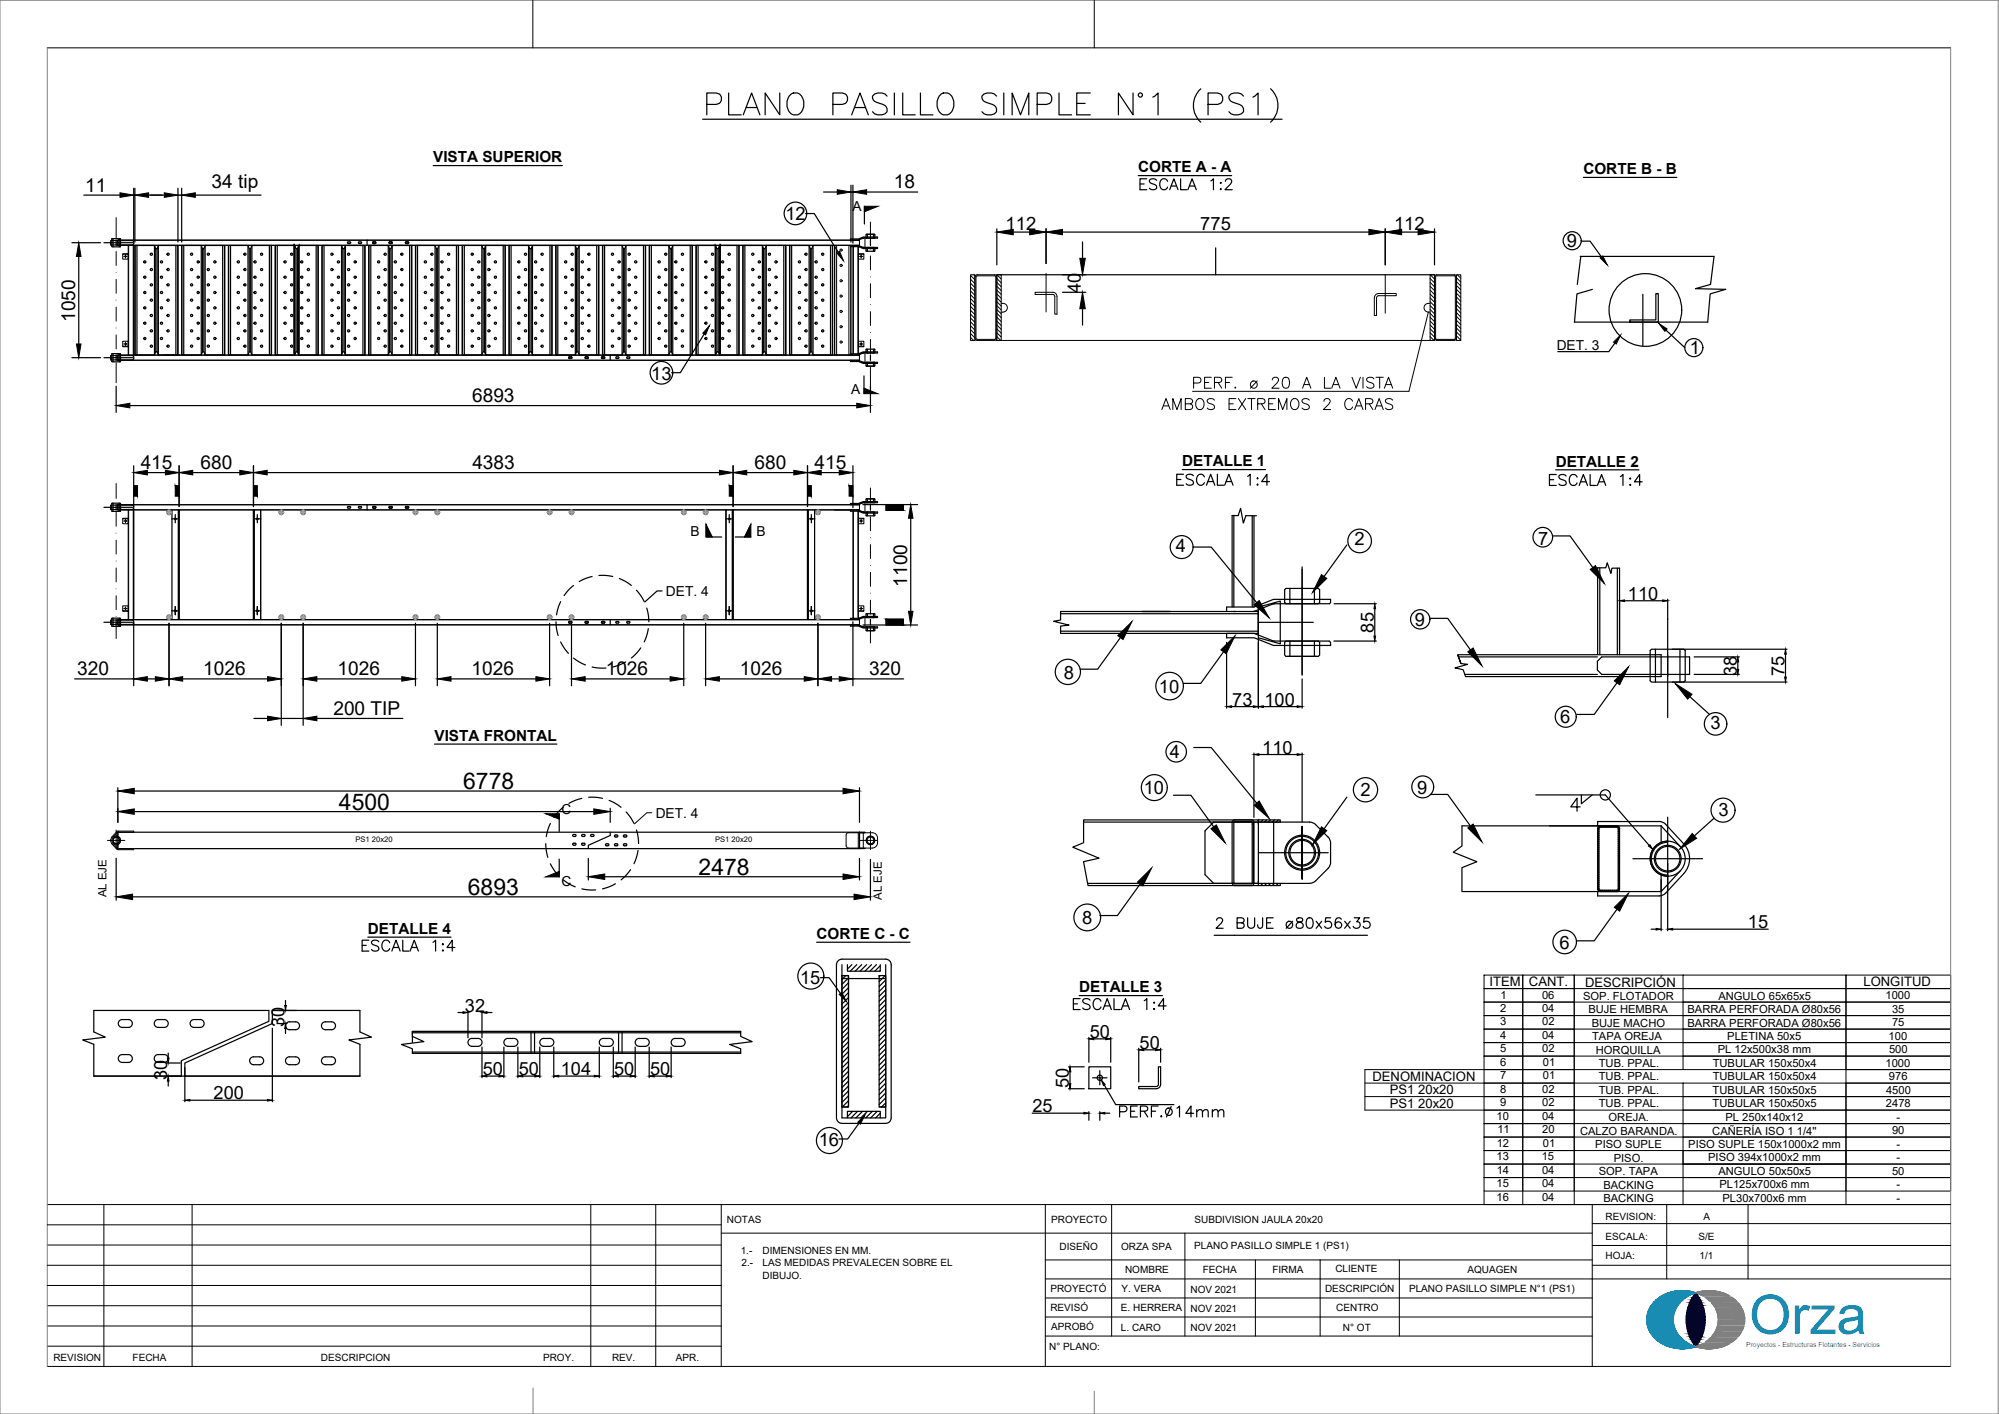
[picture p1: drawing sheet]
<svg xmlns="http://www.w3.org/2000/svg" width="420mm" height="297mm" viewBox="0 0 420 297" stroke-linecap="round" stroke-linejoin="round" font-family="sans-serif">
<defs><g id="words">
<text font-size="11.5" x="146.4" y="26.8">PLANO PASILLO SIMPLE N°1 (PS1)</text>
<text font-size="11.4" fill="#008ab8" x="367.6" y="280.2">Orza</text>
<g font-size="5.7">
<text x="249.8" y="82.9">PERF. ø 20 A LA VISTA</text>
<text x="324.6" y="103.4">ESCALA 1:4</text>
<text x="74.8" y="201.1">ESCALA 1:4</text>
<text x="224.4" y="213.4">ESCALA 1:4</text>
<text x="234.2" y="236">PERF. 14mm</text>
</g>
<g font-size="5.3">
<text x="238.5" y="40.9">ESCALA 1:2</text>
<text x="243.1" y="87.1">AMBOS EXTREMOS 2 CARAS</text>
<text x="246.2" y="103">ESCALA 1:4</text>
<text x="254.4" y="196.1">2 BUJE ø80x56x35</text>
</g>
<g font-size="4.8">
<text x="97.4" y="165.8">6778</text>
<text x="71.2" y="170.1">4500</text>
<text x="146.8" y="183.8">2478</text>
<text x="98.3" y="188">6893</text>
</g>
<g font-size="4">
<text x="17.9" y="40.3">11</text>
<text x="44.5" y="39.5">34 tip</text>
<text x="187.9" y="39.6">18</text>
<text x="15.8" y="67.7" transform="rotate(-90 15.8 67.7)">1050</text>
<text x="99.2" y="84.4">6893</text>
<text x="29.6" y="98.5">415</text>
<text x="42.1" y="98.5">680</text>
<text x="99.3" y="98.5">4383</text>
<text x="158.6" y="98.5">680</text>
<text x="171.2" y="98.5">415</text>
<text x="190.7" y="123.2" transform="rotate(-90 190.7 123.2)">1100</text>
<text x="16.2" y="141.8">320</text>
<text x="42.7" y="141.9">1026</text>
<text x="70.9" y="141.9">1026</text>
<text x="99.1" y="141.9">1026</text>
<text x="127.3" y="141.9">1026</text>
<text x="155.5" y="141.9">1026</text>
<text x="182.7" y="141.8">320</text>
<text x="70.1" y="150.2">200 TIP</text>
</g>
<g font-size="3.9">
<text x="165.1" y="46.1">12</text>
<text x="211.4" y="48.4">112</text>
<text x="252.3" y="48.4">775</text>
<text x="293" y="48.4">112</text>
<text x="329.3" y="51.9">9</text>
<text x="227.1" y="61.6" transform="rotate(-90 227.1 61.6)">40</text>
<text x="355.2" y="74.5">1</text>
<text x="136.9" y="79.7">13</text>
<text x="247.2" y="116">4</text>
<text x="284.7" y="114.6">2</text>
<text x="323.3" y="114.5">7</text>
<text x="297.4" y="131.5">9</text>
<text x="223.6" y="142.6">8</text>
<text x="243.6" y="145.6">10</text>
<text x="328" y="151.9">6</text>
<text x="359.5" y="153.2">3</text>
<text x="245.9" y="159.1">4</text>
<text x="240.4" y="166.8">10</text>
<text x="285.9" y="167.2">2</text>
<text x="297.9" y="166.7">9</text>
<text x="361.2" y="171.5">3</text>
<text x="227.5" y="194.2">8</text>
<text x="327.8" y="199.4">6</text>
<text x="168.2" y="206.6">15</text>
<text x="172.1" y="240.7">16</text>
</g>
<g font-size="3.8">
<text x="342.2" y="126">110</text>
<text x="288.7" y="132.9" transform="rotate(-90 288.7 132.9)">85</text>
<text x="365.1" y="142" transform="rotate(-90 365.1 142)">38</text>
<text x="375.1" y="142" transform="rotate(-90 375.1 142)">75</text>
<text x="259" y="148.2">73</text>
<text x="265.8" y="148.2">100</text>
<text x="265.3" y="158.3">110</text>
<text x="367.4" y="195">15</text>
<text x="59.8" y="215.8" transform="rotate(-90 59.8 215.8)">30</text>
<text x="97.7" y="212.5">32</text>
<text x="229" y="218">50</text>
<text x="239.5" y="220.3">50</text>
<text x="35.1" y="226.8" transform="rotate(-90 35.1 226.8)">30</text>
<text x="101.5" y="225.8">50</text>
<text x="109" y="225.8">50</text>
<text x="117.9" y="225.8">104</text>
<text x="129.1" y="225.8">50</text>
<text x="136.6" y="225.8">50</text>
<text x="44.9" y="230.9">200</text>
<text x="217" y="233.6">25</text>
<text x="224.7" y="228.5" transform="rotate(-90 224.7 228.5)">50</text>
</g>
<g font-size="3.2">
<text x="91" y="34.1">VISTA SUPERIOR</text>
<text x="239.2" y="36.2">CORTE A - A</text>
<text x="332.8" y="36.6">CORTE B - B</text>
<text x="248.5" y="98">DETALLE 1</text>
<text x="327" y="98">DETALLE 2</text>
<text x="91.3" y="155.6">VISTA FRONTAL</text>
<text x="77.3" y="196.2">DETALLE 4</text>
<text x="171.6" y="197.3">CORTE C - C</text>
<text x="226.8" y="208.5">DETALLE 3</text>
</g>
<g font-size="2.9">
<text x="179.2" y="44.2">A</text>
<text x="327.2" y="73.5">DET. 3</text>
<text x="178.9" y="82.8">A</text>
<text x="145.1" y="112.7">B</text>
<text x="159" y="112.7">B</text>
<text x="140" y="125.2">DET. 4</text>
<text x="118" y="171">C</text>
<text x="137.8" y="171.8">DET. 4</text>
<text x="118" y="186.1">C</text>
</g>
<g font-size="2.7">
<text x="313.1" y="207.2">ITEM</text>
<text x="321.4" y="207.2">CANT.</text>
<text x="333.2" y="207.2">DESCRIPCIÓN</text>
<text x="391.7" y="207.2">LONGITUD</text>
<text x="288.5" y="227.1">DENOMINACION</text>
<text x="292.1" y="229.9">PS1 20x20</text>
<text x="292.1" y="232.7">PS1 20x20</text>
</g>
<g font-size="2.4">
<text x="22.4" y="188.5" transform="rotate(-90 22.4 188.5)">AL EJE</text>
<text x="185.3" y="189" transform="rotate(-90 185.3 189)">AL EJE</text>
<text x="315.4" y="209.8">1</text>
<text x="324.1" y="209.8">06</text>
<text x="332.7" y="210">SOP. FLOTADOR</text>
<text x="361.2" y="210">ANGULO 65x65x5</text>
<text x="396.3" y="210">1000</text>
<text x="315.3" y="215.4">3</text>
<text x="315.3" y="212.6">2</text>
<text x="324.1" y="212.6">04</text>
<text x="324.1" y="215.4">02</text>
<text x="333.9" y="212.8">BUJE HEMBRA</text>
<text x="334.6" y="215.7">BUJE MACHO</text>
<text x="354.7" y="212.9">BARRA PERFORADA Ø80x56</text>
<text x="354.7" y="215.7">BARRA PERFORADA Ø80x56</text>
<text x="397.7" y="215.6">75</text>
<text x="397.7" y="212.8">35</text>
<text x="315.3" y="221.1">5</text>
<text x="315.3" y="218.3">4</text>
<text x="324.1" y="218.3">04</text>
<text x="324.1" y="221.1">02</text>
<text x="334.6" y="218.5">TAPA OREJA</text>
<text x="335.4" y="221.3">HORQUILLA</text>
<text x="361.1" y="221.3">PL 12x500x38 mm</text>
<text x="363.1" y="218.5">PLETINA 50x5</text>
<text x="397" y="218.5">100</text>
<text x="397" y="221.3">500</text>
<text x="315.3" y="226.8">7</text>
<text x="315.3" y="223.9">6</text>
<text x="324.3" y="223.9">01</text>
<text x="324.3" y="226.8">01</text>
<text x="336" y="224.1">TUB. PPAL.</text>
<text x="336" y="227">TUB. PPAL.</text>
<text x="360" y="224.1">TUBULAR 150x50x4</text>
<text x="360" y="227">TUBULAR 150x50x4</text>
<text x="396.3" y="224.1">1000</text>
<text x="397" y="227">976</text>
<text x="315.3" y="229.6">8</text>
<text x="315.3" y="232.4">9</text>
<text x="324.1" y="232.4">02</text>
<text x="324.1" y="229.6">02</text>
<text x="336" y="229.8">TUB. PPAL.</text>
<text x="336" y="232.6">TUB. PPAL.</text>
<text x="360" y="229.8">TUBULAR 150x50x5</text>
<text x="360" y="232.6">TUBULAR 150x50x5</text>
<text x="396.4" y="232.6">2478</text>
<text x="396.4" y="229.8">4500</text>
<text x="314.6" y="235.3">10</text>
<text x="314.7" y="238.1">11</text>
<text x="324.1" y="235.3">04</text>
<text x="324.1" y="238.1">20</text>
<text x="332.1" y="238.3">CALZO BARANDA.</text>
<text x="338.1" y="235.5">OREJA.</text>
<text x="359.9" y="238.5">CAÑERÍA ISO 1 1/4''</text>
<text x="362.7" y="235.5">PL 250x140x12</text>
<text x="397.7" y="238.3">90</text>
<text x="398.6" y="235.5">-</text>
<text x="314.6" y="243.8">13</text>
<text x="314.6" y="240.9">12</text>
<text x="324" y="243.8">15</text>
<text x="324.3" y="240.9">01</text>
<text x="335.3" y="241.2">PISO SUPLE</text>
<text x="339.2" y="244">PISO.</text>
<text x="354.8" y="241.2">PISO SUPLE 150x1000x2 mm</text>
<text x="359" y="243.9">PISO 394x1000x2 mm</text>
<text x="398.6" y="244">-</text>
<text x="398.6" y="241.1">-</text>
<text x="314.6" y="249.5">15</text>
<text x="314.6" y="246.6">14</text>
<text x="324.1" y="246.6">04</text>
<text x="324.1" y="249.5">04</text>
<text x="336" y="246.9">SOP. TAPA</text>
<text x="337" y="249.7">BACKING</text>
<text x="361.2" y="246.9">ANGULO 50x50x5</text>
<text x="361.4" y="249.7">PL125x700x6 mm</text>
<text x="397.7" y="246.8">50</text>
<text x="398.6" y="249.7">-</text>
<text x="314.6" y="252.3">16</text>
<text x="324.1" y="252.3">04</text>
<text x="337" y="252.5">BACKING</text>
<text x="362" y="252.5">PL30x700x6 mm</text>
<text x="398.6" y="252.5">-</text>
</g>
<g font-size="2.1">
<text x="152.8" y="256.9">NOTAS</text>
<text x="220.9" y="256.9">PROYECTO</text>
<text x="251.1" y="256.8">SUBDIVISION JAULA 20x20</text>
<text x="337.5" y="256.3">REVISION:</text>
<text x="358.1" y="256.3">A</text>
<text x="155.7" y="263.5">1.-</text>
<text x="160.3" y="263.5">DIMENSIONES EN MM.</text>
<text x="222.7" y="262.5">DISEÑO</text>
<text x="235.7" y="262.5">ORZA SPA</text>
<text x="251" y="262.5">PLANO PASILLO SIMPLE 1 (PS1)</text>
<text x="337.5" y="260.4">ESCALA:</text>
<text x="357" y="260.5">S/E</text>
<text x="155.9" y="266.1">2.-</text>
<text x="160.3" y="268.6">DIBUJO.</text>
<text x="160.3" y="266.1">LAS MEDIDAS PREVALECEN SOBRE EL</text>
<text x="236.5" y="267.5">NOMBRE</text>
<text x="252.8" y="267.5">FECHA</text>
<text x="267.4" y="267.5">FIRMA</text>
<text x="280.7" y="267.3">CLIENTE</text>
<text x="308.5" y="267.3">AQUAGEN</text>
<text x="337.5" y="264.6">HOJA:</text>
<text x="357.2" y="264.6">1/1</text>
<text x="220.8" y="271.4">PROYECTÓ</text>
<text x="220.8" y="275.4">REVISÓ</text>
<text x="235.6" y="275.5">E. HERRERA</text>
<text x="235.8" y="271.5">Y. VERA</text>
<text x="250.2" y="271.5">NOV 2021</text>
<text x="250.2" y="275.5">NOV 2021</text>
<text x="278.5" y="271.3">DESCRIPCIÓN</text>
<text x="280.9" y="275.3">CENTRO</text>
<text x="296.2" y="271.3">PLANO PASILLO SIMPLE N°1 (PS1)</text>
<text x="220.9" y="279.4">APROBÓ</text>
<text x="235.6" y="279.5">L. CARO</text>
<text x="250.2" y="279.5">NOV 2021</text>
<text x="282.3" y="279.5">N° OT</text>
<text x="11.2" y="285.9">REVISION</text>
<text x="27.9" y="285.9">FECHA</text>
<text x="67.4" y="285.9">DESCRIPCION</text>
<text x="114.1" y="285.9">PROY.</text>
<text x="128.6" y="285.9">REV.</text>
<text x="142" y="285.9">APR.</text>
<text x="220.5" y="283.5">N° PLANO:</text>
</g>
<g font-size="1.6">
<text x="74.7" y="176.9">PS1 20x20</text>
<text x="150.3" y="176.9">PS1 20x20</text>
</g>
<text font-size="1.4" fill="#008ab8" x="367" y="283">Proyectos - Estructuras Flotantes - Servicios</text>
</g></defs>
<!-- layer: 0 -->
<g fill="#000" stroke="#000" stroke-width=".21">
<path d="M176 39.9l2.9 .4-2.9 .5zM179.3 40.3l2.8-.4v.9zM16.6 51l.4 2.9h-.9zM25.2 40.5l2.9 .5-2.9 .5zM28.4 41l2.8-.5v1zM34.5 40.5l2.9 .5-2.9 .5zM38.2 41l2.9-.5v1zM175.9 53.2l.6-.4 .8 1.9zM181.7 43.3h2.8l-2.8 1.2zM209.5 48.8l3.5-.6v1.1zM216.4 48.2l3.5 .6-3.5 .5zM219.9 48.8l3.4-.6v1.1z"/>
<path d="M227 54.3h1.1l-.6 3.4zM287.7 48.2l3.5 .6-3.5 .5zM291.2 48.8l3.4-.6v1.1zM298.1 48.2l3.4 .6-3.4 .5zM336.3 54.2l.6-.4 .9 1.9zM16.1 72.3h.9l-.4 2.8zM149.1 68.4l-.8 2-.6-.4zM227.5 61.4l.6 3.5h-1.1zM339.1 71.9l1.5-1.5-.9 1.9zM348.6 67.9l1.8 1.2-.5 .5zM24.4 85.2l2.9-.5v1zM28.1 99.3l2.9-.5v1z"/>
<path d="M34.8 98.8l2.8 .5-2.8 .5zM37.6 99.3l2.9-.5v1zM50.4 98.8l2.9 .5-2.9 .5zM53.3 99.3l2.9-.5v1zM151.2 98.8l2.9 .5-2.9 .5zM154.1 99.3l2.9-.5v1zM166.8 98.8l2.9 .5-2.9 .5zM169.7 99.3l2.9-.5v1zM176.4 98.8l2.9 .5-2.9 .5zM180.1 84.7l2.9 .5-2.9 .5zM181.6 81.5l2.9 1.2h-2.9zM148.4 110.1l1.3 2.7h-1.3z"/>
<path d="M157.8 110.1v2.7h-1.3zM191.4 106l.5 2.9h-1zM334.2 119.6l1.1-.8 1.9 3.8zM190.9 128.4h1l-.5 2.9zM234.9 133.5l3-2.9-1.8 3.7zM256.6 136.5l3-2.9-1.9 3.7zM263.6 127l1.1-.8 2.1 3.6zM277.7 120.7l1.2 .8-3 3zM289 126.8l.1 1.1h-.3zM288.8 133.6h.3l-.1 1.1zM308.5 136.9l1.1-.8 1.9 3.8zM340.4 126.2l1.1-.2v.4z"/>
<path d="M349.5 126l1 .2-1 .2zM365.3 138l.1 1h-.3zM375.3 136.4l.2 1h-.4zM28.1 142.6l2.9-.5v1zM32.6 142.1l2.9 .5-2.9 .5zM35.5 142.6l2.9-.5v1zM56.3 142.1l2.8 .5-2.8 .5zM56.3 150.4l2.8 .5-2.8 .5zM63.7 150.9l2.9-.5v1zM63.7 142.6l2.9-.5v1zM84.4 142.1l2.9 .5-2.9 .5zM91.9 142.6l2.9-.5v1z"/>
<path d="M112.6 142.1l2.9 .5-2.9 .5zM120.1 142.6l2.9-.5v1zM140.8 142.1l2.9 .5-2.9 .5zM148.3 142.6l2.9-.5v1zM169 142.1l2.9 .5-2.9 .5zM171.9 142.6l2.9-.5v1zM176.4 142.1l2.9 .5-2.9 .5zM257.8 148.4l1.1-.1v.3zM263.4 148.3l1.1 .1-1.1 .2zM263.6 158.5l1-.2v.4zM264.5 148.4l1-.1v.3zM272.6 158.3l1.1 .2-1.1 .2z"/>
<path d="M272.6 148.3l1.1 .1-1.1 .2zM339.3 143l3-2.9-1.9 3.7zM352.1 143.6l3.5 2.2-.9 1.1zM365.1 140.6h.3l-.1 1.1zM375.1 142.2h.4l-.2 1.1zM24.8 166.2l3.4-.6v1.1zM24.8 170.5l3.4-.6v1.2zM114.7 170.9h2.8v1.2zM124.8 169.9l3.5 .6-3.5 .6zM177.2 165.6l3.4 .6-3.4 .5zM254.5 174.1l1.2-.8 1.8 3.8zM263.6 169.1l1.1-.8 2.1 3.6z"/>
<path d="M277.7 173.7l1.2 .8-3 2.9zM308.5 173.9l1.1-.8 1.9 3.8zM346.5 177.7l.3-.2 .6 1zM355.7 175.1l.9 1-3.5 2.3zM24.4 188.4l3.5-.6v1.2zM114.7 184.2l2.8-1.1v1.1zM123.7 184.2l3.4-.6v1.1zM177.2 183.6l3.4 .6-3.4 .5zM179.5 187.8l3.5 .6-3.5 .6zM239.1 185.3l3-3-1.9 3.8zM339.3 190.6l3-3-1.9 3.8zM348.1 195l1 .2-1 .2z"/>
<path d="M350.5 195.2l1.1-.2v.4zM59.8 211.2h.4l-.2 1.1zM60 215l.2 1.1h-.4zM97.3 212.5l1.1 .2-1.1 .2zM101.3 212.7l1.1-.2v.4zM176.4 208.9l.5-.4 1 1.9zM228.9 218.2l1-.1v.3zM232.4 218.1l1.1 .1-1.1 .2zM35.2 222.3h.3l-.1 1zM35.4 226.1l.1 1h-.3zM38.9 231.1l1-.1v.3zM56.2 231l1 .1-1 .2z"/>
<path d="M101.3 226.1l1.1-.2v.3zM104.9 225.9l1 .2-1 .1zM108.8 226.1l1.1-.2v.3zM112.4 225.9l1.1 .2-1.1 .1zM116.4 226.1l1-.2v.3zM124.9 225.9l1.1 .2-1.1 .1zM128.9 226.1l1.1-.2v.3zM132.5 225.9l1 .2-1 .1zM136.5 226.1l1-.2v.3zM140 225.9l1.1 .2-1.1 .1zM180.3 235.7l1.5-1.4-1 1.8zM224.9 224.1l.2 1.1h-.4z"/>
<path d="M224.7 227.7h.4l-.2 1zM227.8 233.7l1.1 .1-1.1 .2zM231.5 226.9l.8 .9-.4 .2zM231.2 233.8l1-.1v.3zM239.3 220.5l1.1-.1v.3zM242.9 220.4l1 .1-1 .2z"/>
<path d="M28.1 102l.8 2.2v-2.2zM28.1 102l.8 2.2h-.8z"/>
<path d="M36.8 102l.8 2.2v-2.2zM36.8 102l.8 2.2h-.8z"/>
<path d="M53.3 102l.8 2.2v-2.2zM53.3 102l.8 2.2h-.8z"/>
<path d="M153.3 102l.8 2.2v-2.2zM153.3 102l.8 2.2h-.8z"/>
<path d="M169.7 102l.8 2.2v-2.2zM169.7 102l.8 2.2h-.8z"/>
<path d="M178.5 102l.8 2.2v-2.2zM178.5 102l.8 2.2h-.8z"/>
<path d="M186.2 106l3.7 1.2v-1.2zM186.2 106l3.7 1.2h-3.7z"/>
<path d="M186.2 130.1l3.7 1.2v-1.2zM186.2 130.1l3.7 1.2h-3.7z"/>
</g>
<g fill="none" stroke="#000" stroke-width=".25">
<path d="M28.1 39.5v11.3M28.4 39.5v11.3M37.4 39.5v11.3M38.2 39.5v11.3M91 34.8h27.2M147.7 25h121.8M178.9 38.9v12M179.3 38.9v12.2M239.2 36.9h19.7M332.8 37.3h19.6M15.1 51h6M16.6 53.9v18.4"/>
<path d="M17.6 41h7.6M28.1 41h.3M31.2 41h3.3M37.4 41h.8M41.1 41h13.8M73.5 50.8h-.3l-.2 .2 .2 .2h.3M73.5 50.8l.2 .2-.2 .2M75.4 50.9l.4-.1 .2 .2-.2 .2h-.3zM77.2 50.4v1.2M78.5 50.8h.3l.2 .2-.2 .2h-.3M78.5 50.8l-.2 .2 .2 .2M81.8 50.9l.5-.1 .2 .2-.2 .2h-.4z"/>
<path d="M85.7 50.8h-.3l-.2 .2 .2 .2h.3M85.7 50.8l.2 .2-.2 .2M169.3 44.9h1.8l5.1 8.1M173.1 40.3h2.9M178.9 40.3h.4M181.7 43.3v3.8M182.1 40.3h10.8M209.5 57.7h92M209.5 48.1v7.5M213 48.8h3.4M219.9 48.1v7.3M223.3 48.8h64.4"/>
<path d="M227.5 50.8v3.5M255.5 52.1v5.6M291.2 48.1v7.5M294.6 48.8h3.5M301.5 48.1v7.5M332.1 53.9h28.2l-.8 5.8-3.1 .9 6.3 .2-3.2 .9-.6 6h-28l.5-6 3.3-.9M332.3 53.9l-.8 5.8M332.4 50.7h1.8l2.4 3.3M15.1 75.1h6M119.6 75h.4l.2 .1-.2 .2h-.3zM123.1 75h.4l.2 .1-.2 .2h-.4M123.1 75l-.1 .1 .1 .2"/>
<path d="M126.5 75h.4l.2 .1-.2 .2h-.3zM128.3 74.6v1.1M129.5 75h.4l.2 .1-.2 .2h-.3zM132.2 75h-.3l-.2 .1 .2 .2h.3M132.2 75l.2 .1-.2 .2M148 70.2l-5 8.1h-1.9M181.6 79v3.7M223.3 61.4h4.9M227.5 64.9v3.4M339.4 72.1l-1.3 1.8h-10.7M345.3 61.8v10.8M348 61.7h.5v6h-5.9v-.5h5.4z"/>
<path d="M350.2 69.3l3.9 3.7M24.4 81.1v5.5M27.3 85.2h152.8M28.1 97.8v8.6M31 99.3h3.8M37.6 97.8v8.6M40.5 99.3h9.9M53.3 97.8v8.6M56.2 99.3h95M154.1 97.8v8.6M157 99.3h9.8M169.7 97.8v8.6"/>
<path d="M172.6 99.3h3.8M179.3 97.8v8.9M183 81.1v5.5M248.5 98.6h17.5M327 98.7h17.5M28.1 107.4v22.5M36.1 109h1.5M36.1 107.1v23M36.8 108.1v1.7M37.5 107.1v23M37.6 107.1v23M53.3 107.1v23"/>
<path d="M53.3 109h1.5M53.4 107.1v23M54.1 108.1v1.7M54.8 107.1v23M73.5 106.4h-.3l-.2 .2 .2 .1h.3M73.5 106.4l.2 .2-.2 .1M75.4 106.4h.4l.2 .2-.2 .1h-.3zM77.2 106v1.1M78.5 106.4h.3l.2 .2-.2 .1h-.3M78.5 106.4l-.2 .2 .2 .1M81.8 106.4h.5l.2 .2-.2 .1h-.4zM85.7 106.4h-.3l-.2 .2 .2 .1h.3"/>
<path d="M85.7 106.4l.2 .2-.2 .1M148.4 110.1v2.7h3.3M152.5 109h1.5M152.6 107.1v23M153.3 108.1v1.7M153.9 107.1v23M154.1 107.1v23M154.5 112.8h3.3M157.8 110.1l-1.3 2.7M169.7 107.1v23M169.8 109h1.5M169.9 107.1v23"/>
<path d="M170.5 108.1v1.7M171.2 107.1v23M181.4 106h11.5M186.2 106h3.7v1.2h-3.7zM191.4 108.9v19.5M250.9 114.9h3.7l9.5 11.7M259.3 108.3v19.2M263.2 108.3v19.2M263.6 108.3v19.2M264.1 108.3h-2.2l-.6 1.6-.5-3.1-.6 1.5h-1.2v19.2M273.7 119.1v22.7M283.1 114.5l-4.8 6.6"/>
<path d="M326.3 112.6h3.7l4.8 6.6M336.3 119.3v18.1M339.9 119.4v18.1M28.1 130.9v13.2M35.5 130.9v13.2M36.1 128.3h1.5M36.8 127.4v1.7M53.3 128.3h1.5M54.1 127.4v1.7M59.1 130.9v21.5M63.7 130.9v21.5M87.3 130.9v13.2"/>
<path d="M91.9 130.9v13.2M115.5 130.9v13.2M116.9 130.6v1.3l.4 1.6M117.8 126.4l-.4 1.1-.4 1.7M117.8 134.8l.7 1.2 1 1.3M119.6 130.6l.4-.1 .2 .2-.2 .2h-.3zM120.1 130.9v13.2M120.5 123l-1.2 1.2-.7 .9M120.5 138.2l1.2 .9 1.4 .6M123.1 130.5h.4l.2 .2-.2 .2h-.4M123.1 130.5l-.1 .2 .1 .2M124.4 121.1l-1.5 .5-1.2 .6"/>
<path d="M125.9 120.9h1.4l1.5 .2M126.5 130.6l.4-.1 .2 .2-.2 .2h-.3zM128.3 130.1v1.2M129.5 130.6l.4-.1 .2 .2-.2 .2h-.3zM130.2 121.5l1.3 .7 1.2 .8M131.5 139.1l-1.1 .5-1.6 .5M132.2 130.5h-.3l-.2 .2 .2 .2h.3M132.2 130.5l.2 .2-.2 .2M133.8 124l.9 1.2 .7 1.2M134.7 136.1l-.7 .9-1.3 1.2M135.9 127.7l.4 1.6 .1 1.3M136.3 132.1l-.4 1.6-.5 1.1"/>
<path d="M139.2 124.1h-1.1l-2.6 2.4M143.7 130.9v13.2M148.3 130.9v13.2M152.5 128.3h1.5M153.3 127.4v1.7M169.8 128.3h1.5M170.5 127.4v1.7M171.9 130.9v13.2M179.3 130.6v13.5M181.4 131.3h11.5M186.2 130.1h3.7v1.2h-3.7zM222.9 132.6h41.6"/>
<path d="M222.9 128.9h41.6M235.5 133.9l-4.8 6.7h-3.7M246 128.5h-6h6M257.2 136.9l-4.8 6.7h-3.7M257.8 134.9v13.9M259.2 128.5h5.3M259.7 128.5h-36.8v1.8l-1.4 .2 3.2 .8-1.8 .2v1.6h41.6M263.7 128.4h-.3M264.5 133v-4.5v4.6M264.5 127.5l4.6-1.2v8.9l-4.6-1.2zM264.5 130.7h11.5M264.5 134v14.8"/>
<path d="M267.5 134.6l11.9 .1 .3 .2v.7h-12l-4.1-1.6h-5.8v-.9h5.8l3.9 1.5M267.8 126.8l-.2 .1M267.8 126.8h11.6l.3-.2v-.7h-12l-4.1 1.6h-5.8v1M267.8 126.8l-4.1 1.6M270.3 134.7l-.3 .2v2.7l.3 .3h6.8l.3-.3v-2.7l-.3-.2M270.3 126.8l-.3-.2v-2.7l.3-.3h6.8l.3 .3v2.7l-.3 .2M271.1 123.6v3.2M271.1 134.7v3.2M276.3 123.6v3.2M276.3 134.7v3.2M280.4 134.7h8.9M280.4 126.8h8.9"/>
<path d="M289 127.9v5.7M300.6 129.9h3.7l4.8 6.6M306.4 137.5h42.7v4.6h-41.1l-.5-1.4-1.7-.4 2.7-.7-1.4-.2-.7-1.9 .7 1.9M306.5 138h29.2M335.8 137.4v-18.1h1.7l.3-1.1 .8 2.3 .2-1.1h1.6v18.1M336.7 138h18.4v3.7h-18.4l-1-.9v-1.9zM341.5 126.2h8M346.8 136.7l.3-.3h6.8l.3 .3v6.3l-.3 .3h-6.8l-.3-.3zM347.9 136.4v6.9M350.5 125.9v24.8M351.5 136.4h24.1M353.1 136.4v6.9"/>
<path d="M356.1 138h9.5M365.3 139v1.6M375.3 137.4v4.8M15.7 142.6h12.4M31 142.6h1.6M38.4 142.6h17.9M53.4 150.9h2.9M59.1 150.9h4.6M66.6 142.6h17.8M66.6 150.9h18.1M91.3 156.3h25.7M94.8 142.6h17.8"/>
<path d="M123 142.6h17.8M124.5 140.1l1.5 .2h1.4M151.2 142.6h17.8M174.8 142.6h1.6M179.3 142.6h10.6M250.9 157h3.7l9.5 11.7M258.9 148.4h4.5M263.6 158.2v13.5M264.6 158.5h8M265.5 148.4h7.1M273.7 142.6v6.2M273.7 158.2v14.4"/>
<path d="M307.8 141.7h27.9M339.9 143.4l-4.8 6.7h-3.7M351.5 143.3h24.1M355.2 146.4l4.1 3.7M356.1 141.7h9.5M24.8 174.8h155.8v3.5h-155.8zM24.8 165.5v7.2M28.2 166.2h149M28.2 170.5h96.6M114.7 177.2l.1 1.3 .3 1.6M115.7 173l-.5 1.1-.4 1.7M117.5 170.9v3.8"/>
<path d="M118.4 169.6l-1.3 1.2-.7 .9M120.4 175.4l.5-.1 .2 .2-.2 .2h-.3l-.2-.2zM120.4 177.2l.5-.1 .2 .2-.2 .3-.3-.1-.2-.2zM122.3 167.7l-1.6 .5-1.1 .6M122.3 177.2l.5-.1 .2 .2-.2 .3-.4-.1-.2-.2zM122.3 175.4l.5-.1 .2 .2-.2 .2h-.4l-.2-.2zM123.7 167.5h1.4l1.5 .2M124.2 175.4l.5-.1 .2 .2-.2 .2h-.4l-.2-.2zM127.3 177.3h.5l.2 .2-.2 .2h-.3l-.2-.2zM128 168.1l1.3 .7 1.2 .8M128.3 174.8v.7l-4.6 2.1v.7M128.3 169.8v2.9"/>
<path d="M129.3 177.3h.4M129.3 177.7h.4M129.3 175.4h.4M129.3 175.8h.4M129.3 175.4l-.2 .2 .2 .2M129.3 177.3l-.2 .2 .2 .2M129.7 175.4l.2 .2-.2 .2M129.7 177.3l.2 .2-.2 .2M131.1 177.3h.5l.2 .2-.2 .2h-.4l-.2-.2zM131.1 175.5l.5-.1 .2 .2-.2 .2h-.4l-.2-.2zM131.6 170.6l1 1.2 .6 1.2M133.8 174.3l.3 1.6 .1 1.3"/>
<path d="M134.1 178.7l-.4 1.6-.4 1.1M180.6 165.5v7.2M180.6 174.8v3.5M227.7 172.7h36.8v12.9h-35.9M246.6 167.1h3.7l4.8 6.6M259.3 172.8v12.7M263 172.6h-3.5l-.2 .2M263 172.2h-3.5l-.4 .3-.1 .3 .1 13 .4 .2h3.5M263 172.6l.2 .2v12.7l-.2 .2M263 172.2a.66 .66 0 0 1 .6 1v11.9a.66 .66 0 0 1-.6 .9M263.4 172.7v12.9M264.5 173.2v-1h-36.7v4.8l-2.3 1 5.5 2.3-3.3 .7 1 5h35.8v-.9"/>
<path d="M264.5 172.2h4.6v.5h-4.6zM264.5 179.1h14.7M264.6 172.2l-.1 .2M265.4 172.2l-.4 .5M266.2 172.2l-.4 .5M267 172.2l-.4 .5M267.7 172.7v12.9M267.9 172.2l-.5 .5M268.7 172.2l-.5 .5M273.7 173.6v11.1v-11.1M283.1 167.5l-4.8 6.6M300.6 166.9h3.7l4.8 6.6"/>
<path d="M322.8 167h14.6l9.2 10.6M332.1 169.5h-1.9l1.3-1.8v2.7M332.4 167v1.8l2.3-1.8M336.1 174.2l-.3 .3M336.1 174.6l-.3 .3M336.1 175.1l-.3 .2M336.1 175.5l-.3 .2M336.1 175.9l-.3 .3M336.1 176.3l-.3 .3M336.1 176.7l-.3 .3M336.1 177.1l-.3 .3M336.1 177.5l-.3 .3"/>
<path d="M336.1 177.9l-.3 .3M336.1 178.4l-.3 .2M336.1 178.8l-.3 .2M336.1 179.2l-.3 .3M336.1 179.6l-.3 .3M336.1 173.9l.2-.1h3.6l.2 .1v12.8l-.1 .3h-3.6l-.3-.1zM336.4 173.5l-.5 .3-.1 .2v12.7l.1 .3 .4 .3h3.6l.4-.3 .1-13M336.4 173.5l-.6 .6M336.8 173.5l-.3 .3M337.2 173.5l-.2 .3M337.6 173.5l-.2 .3M338.1 173.5l-.3 .3"/>
<path d="M338.5 173.5l-.3 .3M338.9 173.5l-.3 .3M339.3 173.5l-.3 .3M339.7 173.5l-.3 .3M339.9 173.5l.4 .3 .1 .2M340.1 173.5l-.3 .3M340.3 173.7l-.2 .2M340.4 174l-.3 .3M340.4 174.5l-.3 .2M340.4 174.9l-.3 .2M340.4 175.3l-.3 .3M340.4 175.7l-.3 .3"/>
<path d="M340.4 176.1l-.3 .3M340.4 176.5l-.3 .3M340.4 176.9l-.3 .3M340.4 177.3l-.3 .3M340.4 177.8l-.3 .2M340.4 178.2l-.3 .2M340.4 178.6l-.3 .3M340.4 179l-.3 .3M340.4 179.4l-.3 .3M340.4 179.8l-.3 .3M349.1 173.5h-41.8v4.2l-1.8 1.3 4.9 2-3.1 1.3v5h41.8M349.1 173.5v3.5"/>
<path d="M349.1 173.5l4.1 4.4M350.1 173.2l3.8 4.1M350.1 173.2l-.6-.5-.8-.1h-12.9v.9M350.5 171.7v23.8M350.5 176.7a3.7 3.7 0 0 0-3.7 3.7 3.7 3.7 0 0 0 3.7 3.7M350.5 176.9a3.4 3.4 0 0 0-3.4 3.5 3.4 3.4 0 0 0 3.4 3.4M353.9 177.3a4.6 4.6 0 0 1 0 6.2M360.3 171.9l-4.2 3.7M24.4 180.3v8.8M27.9 188.4h151.6M77.3 196.9h17.5M115.7 181.4l.7 1.2 .9 1.3"/>
<path d="M117.5 180.5v3.7M118.4 184.8l1.2 .9 1.3 .6M122.3 186.7l1.5 .3 1.4-.1M123.7 180.3v4.6M127.1 184.2h50.1M129.3 185.7l-1.1 .5-1.6 .5M132.5 182.7l-.7 .9-1.3 1.2M171.6 197.9h19.7M180.6 180.3v4.6M183 180.5v8.6M239.6 185.7l-4.7 6.6h-3.7M259.3 185.5l.2 .2h3.5"/>
<path d="M259.5 196.5h27.9M265 185.6l.4 .4M265.8 185.6l.4 .4M266.6 185.6l.4 .4M267.4 185.6l.5 .4M268.2 185.6l.5 .4M269.1 185.6v.4h-4.6M275.2 185.6l.7-.2 .6-.4 2.9-2.9 .3-1v-4l-.2-.7-.4-.6-2.6-2.6-.6-.4-.7-.1h-20.1l-1.8 1.8v9.2l1.8 1.9h20.1M335.8 187.3v.9h12.9l.8-.2 .6-.4M336.1 180l-.3 .3M336.1 180.4l-.3 .3M336.1 180.8l-.3 .3"/>
<path d="M336.1 181.2l-.3 .3M336.1 181.7l-.3 .2M336.1 182.1l-.3 .3M336.1 182.5l-.3 .3M336.1 182.9l-.3 .3M336.1 183.3l-.3 .3M336.1 183.7l-.3 .3M336.1 184.1l-.3 .3M336.1 184.6l-.3 .2M336.1 185l-.3 .2M336.1 185.4l-.3 .3M336.1 185.8l-.3 .3"/>
<path d="M336.1 186.2l-.3 .3M336.1 186.6l-.3 .3M336.2 186.9l-.2 .2M336.5 187l-.3 .3M336.9 187l-.3 .3M337.3 187l-.2 .3M337.7 187l-.2 .3M338.2 187l-.3 .3M338.6 187l-.3 .3M339 187l-.3 .3M339.4 187l-.3 .3M339.8 187l-.3 .3"/>
<path d="M339.9 191l-4.8 6.6h-3.7M340.4 186.9l-.4 .4M340.4 180.2l-.3 .3M340.4 180.6l-.3 .3M340.4 181.1l-.3 .2M340.4 181.5l-.3 .2M340.4 181.9l-.3 .3M340.4 182.3l-.3 .3M340.4 182.7l-.3 .3M340.4 183.1l-.3 .3M340.4 183.5l-.3 .3M340.4 183.9l-.3 .3"/>
<path d="M340.4 184.4l-.3 .2M340.4 184.8l-.3 .2M340.4 185.2l-.3 .3M340.4 185.6l-.3 .3M340.4 186l-.3 .3M340.4 186.4l-.3 .3M343.2 180.4h14.6M347 195.2h1.1M349.1 184.8v10.7M351.6 195.2h20.1M353.2 182.9l-4.1 4.4v-3.5M353.9 183.5l-3.8 4.1"/>
<path d="M25.1 214.4a2.63 2.63 0 0 1 2.2-.2 .83 .83 0 0 1 .5 1 .83 .83 0 0 1-.8 .6h-1.3a.83 .83 0 0 1-.8-.5 .83 .83 0 0 1 .2-.9zM32.7 214.4a2.62 2.62 0 0 1 2.2-.2 .83 .83 0 0 1 .4 1 .83 .83 0 0 1-.8 .6h-1.3a.83 .83 0 0 1-.7-.5 .83 .83 0 0 1 .2-.9zM40.2 214.4a2.63 2.63 0 0 1 2.2-.2 .83 .83 0 0 1 .5 1 .83 .83 0 0 1-.8 .6h-1.3a.83 .83 0 0 1-.8-.5 .83 .83 0 0 1 .2-.9zM57.2 216v15.4M58.2 215h2.1M60 210.2v1M60 216.1v1M60.3 214.9a2.75 2.75 0 0 1 2.2-.2 .83 .83 0 0 1 .4 .9 .83 .83 0 0 1-.8 .7h-1.3a.83 .83 0 0 1-.7-.5 .83 .83 0 0 1 .2-.9zM67.8 214.9a2.75 2.75 0 0 1 2.2-.2 .83 .83 0 0 1 .5 .9 .83 .83 0 0 1-.8 .7h-1.3a.83 .83 0 0 1-.8-.5 .83 .83 0 0 1 .2-.9zM86.7 216.7h69v1l2.4 1.1-4.7 .6 2.3 .9v1h-69v-1l-2.3-.9 4.7-.6-2.4-1.1zM86.7 217h69M86.7 216.7v2.3"/>
<path d="M96.3 212.7h1M98.4 212.4v5.6M99.2 218.2h1.3M99.2 218.1a.83 .83 0 0 0-.8 .9 .83 .83 0 0 0 .8 .8h1.3a.84 .84 0 0 0 .8-.8 .84 .84 0 0 0-.8-.9M101.3 212.4v5.6M101.3 219.9v6.5M102.4 212.7h1M105.9 219.9v6.5M106.7 218.2h1.3M106.7 218.1a.83 .83 0 0 0-.8 .9 .83 .83 0 0 0 .8 .8h1.3a.84 .84 0 0 0 .9-.8 .84 .84 0 0 0-.9-.9M108.8 219.9v6.5M111.6 216.7v4.6"/>
<path d="M112.4 216.7v4.6M113.5 219.9v6.5M114.3 218.2h1.3M114.3 218.1a.83 .83 0 0 0-.8 .9 .83 .83 0 0 0 .8 .8h1.3M115.6 218.1a.83 .83 0 0 1 .8 .9 .83 .83 0 0 1-.8 .8M116.4 219.9v6.5M126 219.9v6.5M126.8 218.2h1.3M126.8 218.1a.83 .83 0 0 0-.8 .9 .83 .83 0 0 0 .8 .8h1.3M128.1 218.1a.83 .83 0 0 1 .8 .9 .83 .83 0 0 1-.8 .8M128.9 219.9v6.5M130 216.7v4.6"/>
<path d="M130.7 216.7v4.6M133.5 219.9v6.5M134.3 218.2h1.3M134.3 218.1a.84 .84 0 0 0-.8 .9 .84 .84 0 0 0 .8 .8h1.3a.83 .83 0 0 0 .9-.8 .83 .83 0 0 0-.9-.9M136.5 219.9v6.5M141.1 219.9v6.5M141.9 218.2h1.3M141.9 218.1a.84 .84 0 0 0-.8 .9 .84 .84 0 0 0 .8 .8h1.3a.83 .83 0 0 0 .8-.8 .83 .83 0 0 0-.8-.9M172.4 205.4h1.9l2.4 3.3M175.8 202.6v32.2a1.16 1.16 0 0 0 1.2 1.2h9.2a1.15 1.15 0 0 0 1.1-1.2v-32.2M175.8 202.6a1.15 1.15 0 0 1 1.2-1.1h9.2a1.15 1.15 0 0 1 1.1 1.1M177 202.6v32.2h9.2v-32.2"/>
<path d="M177 204.9h1.3v27.6h-1.3M177 204.9h1.3v27.6h-1.3zM177 205.6h9.2M177.8 204.9l-.8 .9M178.1 202.6v1.4h6.9v-1.4M178.3 205.4l-1.3 1.4M178.3 206.4l-1.3 1.4M178.3 207.5l-1.3 1.4M178.3 208.5l-1.3 1.4M178.3 209.5l-1.3 1.4M178.3 210.6l-1.3 1.4M178.3 211.6l-1.3 1.4"/>
<path d="M178.3 212.6l-1.3 1.4M178.3 213.7l-1.3 1.4M178.3 214.7l-1.3 1.4M178.3 215.7l-1.3 1.4M178.3 216.8l-1.3 1.4M178.3 217.8l-1.3 1.4M178.3 218.8l-1.3 1.4M178.3 219.9l-1.3 1.4M179 202.6l-.9 1M180.1 202.6l-1.4 1.4M181.1 202.6l-1.4 1.4M182.1 202.6l-1.3 1.4"/>
<path d="M183.2 202.6l-1.4 1.4M184.2 202.6l-1.4 1.4M184.8 204.9h1.4v27.6h-1.4zM185 204.9l-.2 .3M185 202.9l-1.1 1.1M185 203.9l-.1 .1M186 204.9l-1.2 1.3M186.2 205.9l-1.4 1.3M186.2 206.9l-1.4 1.4M186.2 207.9l-1.4 1.4M186.2 209l-1.4 1.3M186.2 210l-1.4 1.4"/>
<path d="M186.2 211l-1.4 1.4M186.2 212.1l-1.4 1.3M186.2 213.1l-1.4 1.4M186.2 214.1l-1.4 1.4M186.2 215.2l-1.4 1.3M186.2 216.2l-1.4 1.4M186.2 217.2l-1.4 1.4M186.2 218.2l-1.4 1.4M186.2 219.3l-1.4 1.4M226.8 209.1h17.5M228.9 217.9v5.2M229.9 218.2h2.5"/>
<path d="M233.5 217.9v5.2M25.1 221.8a2.63 2.63 0 0 1 2.2-.2 .83 .83 0 0 1 .5 .9 .83 .83 0 0 1-.8 .7h-1.3a.83 .83 0 0 1-.8-.5 .83 .83 0 0 1 .2-.9zM32.7 221.8a2.62 2.62 0 0 1 2.2-.2 .83 .83 0 0 1 .4 .9 .83 .83 0 0 1-.8 .7h-1.3a.83 .83 0 0 1-.7-.5 .83 .83 0 0 1 .2-.9zM35 223.3h2.9M35.4 221.2v1.1M35.4 227.1v1.1M38.1 226.1v-3.3l18.4-8.3v-2.2h-36.8v4.5l2.4 1.1-4.7 .6 2.3 .9v6.7h55.9v-6.7l-2.3-.9 4.8-.6-2.5-1.1v-4.5h-18.4v2.7l-18.3 8.3v2.8M38.9 224.3v7.1M39.9 231.1h16.3M52.7 222.2a2.73 2.73 0 0 1 2.2-.1 .83 .83 0 0 1 .5 .9 .83 .83 0 0 1-.8 .7h-1.3a.83 .83 0 0 1-.8-.5 .83 .83 0 0 1 .2-1zM60.3 222.2a2.75 2.75 0 0 1 2.2-.1 .83 .83 0 0 1 .4 .9 .83 .83 0 0 1-.8 .7h-1.3a.83 .83 0 0 1-.7-.5 .83 .83 0 0 1 .2-1zM67.8 222.2a2.75 2.75 0 0 1 2.2-.1 .83 .83 0 0 1 .5 .9 .83 .83 0 0 1-.8 .7h-1.3a.83 .83 0 0 1-.8-.5 .83 .83 0 0 1 .2-1z"/>
<path d="M86.7 221h69M102.4 226.1h2.5M109.9 226.1h2.5M117.4 226.1h7.5M130 226.1h2.5M137.5 226.1h2.5M178.1 234.8v-1.3h6.9v1.3M178.2 233.5h-.1M178.3 220.9l-1.3 1.4M178.3 221.9l-1.3 1.4M178.3 223l-1.3 1.4M178.3 224l-1.3 1.4"/>
<path d="M178.3 225l-1.3 1.4M178.3 226.1l-1.3 1.4M178.3 227.1l-1.3 1.4M178.3 228.1l-1.3 1.4M178.3 229.2l-1.3 1.3M178.3 230.2l-1.3 1.4M178.3 231.2l-1.3 1.3M178.3 232.3l-.2 .2M179.2 233.5l-1.1 1.1M180.2 233.5l-1.3 1.3M180.6 235.9l-2.4 3.4h-1.9M181.3 233.5l-1.4 1.3"/>
<path d="M182.3 233.5l-1.4 1.3M183.3 233.5l-1.3 1.3M184.4 233.5l-1.4 1.3M184.8 232.5h1.4M185 233.9l-1 .9M186.2 220.3l-1.4 1.4M186.2 221.3l-1.4 1.4M186.2 222.4l-1.4 1.4M186.2 223.4l-1.4 1.4M186.2 224.4l-1.4 1.4M186.2 225.5l-1.4 1.4M186.2 226.5l-1.4 1.4"/>
<path d="M186.2 227.5l-1.4 1.4M186.2 228.6l-1.4 1.4M186.2 229.6l-1.4 1.4M186.2 230.6l-1.4 1.4M186.2 231.7l-.9 .8M216.9 233.8h10.9M224.6 224.1h3.3M224.6 228.7h3.3M224.9 225.2v2.5M228.9 224.1h4.6v4.6h-4.6zM228.9 233.5v1.8M229.7 226.4h3"/>
<path d="M231.2 224.9v3M231.2 233.5v1.8M232.1 227.9l2.4 4.1h12.2M232.2 233.8h1.1M239.3 220.2v7.1M240.4 220.5h2.5M243 228.7a.92 .92 0 0 0 .9-.9v-3.7h-.4l-.1 3.9-.4 .2h-3.7v.5h3.7M243.9 220.2v2.9"/>
<circle cx="167.2" cy="44.8" r="2.38"/>
<circle cx="330.4" cy="50.6" r="1.9"/>
<circle cx="139" cy="78.3" r="2.38"/>
<circle cx="345.8" cy="65.1" r="7.6"/>
<circle cx="356" cy="73" r="1.9"/>
<circle cx="36.8" cy="109" r=".16"/>
<circle cx="54.1" cy="109" r=".16"/>
<circle cx="153.3" cy="109" r=".16"/>
<circle cx="170.5" cy="109" r=".16"/>
<circle cx="248.4" cy="114.9" r="2.41"/>
<circle cx="285.8" cy="113.6" r="2.48"/>
<circle cx="324.3" cy="112.9" r="2.06"/>
<circle cx="36.8" cy="128.3" r=".16"/>
<circle cx="54.1" cy="128.3" r=".16"/>
<circle cx="153.3" cy="128.3" r=".16"/>
<circle cx="170.5" cy="128.3" r=".16"/>
<circle cx="298.5" cy="130.1" r="2.03"/>
<circle cx="224.4" cy="141.1" r="2.65"/>
<circle cx="245.8" cy="144.1" r="2.89"/>
<circle cx="247.2" cy="157.9" r="2.15"/>
<circle cx="329.1" cy="150.6" r="2.21"/>
<circle cx="360.6" cy="152.1" r="2.37"/>
<circle cx="242.6" cy="165.5" r="2.73"/>
<circle cx="273.7" cy="179.1" r="3.7"/>
<circle cx="273.7" cy="179.1" r="3.4"/>
<circle cx="273.7" cy="179.1" r="2.81"/>
<circle cx="273.7" cy="179.1" r="2.58"/>
<circle cx="287" cy="165.9" r="2.55"/>
<circle cx="299" cy="165.3" r="2.3"/>
<circle cx="337.4" cy="167" r="1.07"/>
<circle cx="362.2" cy="170.2" r="2.52"/>
<circle cx="228.5" cy="192.7" r="2.81"/>
<circle cx="328.9" cy="197.9" r="2.47"/>
<circle cx="350.5" cy="180.4" r="3.7"/>
<circle cx="350.5" cy="180.4" r="2.81"/>
<circle cx="350.5" cy="180.4" r="2.58"/>
<circle cx="170.4" cy="205" r="2.74"/>
<circle cx="174.3" cy="239.6" r="2.74"/>
<circle cx="231.2" cy="226.4" r=".56"/>
</g>
<!-- layer: SEG -->
<g fill="none" stroke="#000" stroke-width=".21">
<path d="M24.8 51.5h155.8M24.8 50.5h155.8M27 51.6v23M28 51.6v23M175.5 51.6v23M175.8 51.6v23M178.4 51.6v23M178.8 51.6v23M179.4 51.8v22.5M180.3 51.8v22.5M24.8 75.6h155.8M24.8 74.6h155.8"/>
<path d="M24.8 107.1h155.8M24.8 106.1h155.8M27 107.1v23M28 107.1v23M179.4 107.4v22.5M180.3 107.4v22.5M24.8 131.2h155.8M24.8 130.2h155.8"/>
</g>
<!-- layer: COTAS -->
<g fill="none" stroke="#000" stroke-width=".21">
<path d="M26.9 51.6v23M28.1 51.6v23M179.3 51.8v22.5M180.4 51.8v22.5M300.2 65.6l-4.1 16.6h-45.4M26.9 107.1v23M28.1 107.1v23M179.3 107.4v22.5M180.4 107.4v22.5M24.4 175.6a.92 .92 0 0 1 .9 .9 .92 .92 0 0 1-.9 1M180.6 174.8h1.2v.1h-1.2zM180.6 178.2v.1"/>
<path d="M180.6 178.2l.1 .1M180.7 174.8h-.1M180.8 178.2l.1 .1M180.9 174.8l-.1 .1M181 178.2l.1 .1M181.1 174.8l-.1 .1M181.2 178.2l.1 .1M181.3 174.8l-.1 .1M181.4 178.2l.1 .1M181.5 174.8l-.1 .1M181.6 178.2l.1 .1M181.7 174.8l-.1 .1"/>
<path d="M181.8 178.2v.1h-1.2"/>
<circle cx="24.4" cy="176.5" r=".92"/>
<circle cx="24.4" cy="176.5" r=".7"/>
<circle cx="24.4" cy="176.5" r=".64"/>
</g>
<!-- layer: D -->
<g fill="none" stroke="#000" stroke-width=".21">
<path d="M61.7 51.3v23M61.9 51.3v23M62.9 51.3v23M150.3 51.3v23M151.3 51.3v23M151.4 51.3v23M180.6 50.4v1.2M204 59.5l.9 .9M204 58.7l.9 .9M204 57.9l.9 .9M204.7 57.7l.2 .3M209.5 59.3l.9 .9"/>
<path d="M209.5 58.5l.9 .9M209.5 57.7l.9 .9M210.4 57.7v.1M300.6 59.3l.9 .9M300.6 58.5l.9 .9M300.6 57.7l.9 .9M301.4 57.7l.1 .1M306.1 60l.9 .9M306.1 59.1l.9 1M306.1 58.3l.9 1M306.3 57.7l.7 .7M180.6 74.6v1.1"/>
<path d="M204 70.9l.6 .6M204 70.1l.9 .9M204 69.2l.9 1M204 68.4l.9 .9M204 67.6l.9 .9M204 66.8l.9 .9M204 66l.9 .9M204 65.2l.9 .9M204 64.4l.9 .9M204 63.5l.9 1M204 62.7l.9 1M204 61.9l.9 .9"/>
<path d="M204 61.1l.9 .9M204 60.3l.9 .9M209.5 69.9l.9 .9M209.5 69.1l.9 .9M209.5 68.3l.9 .9M209.5 66.6l.9 .9M209.5 65.8l.9 .9M209.5 62.6l.9 .9M209.5 71.5h.1M209.5 70.7l.8 .8M209.5 67.4l.9 1M209.5 65l.9 .9"/>
<path d="M209.5 64.2l.9 .9M209.5 63.4l.9 .9M209.5 61.8l.9 .9M209.5 60.9l.9 1M209.5 60.1l.9 1M300.6 65l.9 .9M300.6 64.2l.9 .9M300.6 63.4l.9 .9M300.6 61.8l.9 .9M300.6 60.9l.9 1M300.6 60.1l.9 1M300.6 71.5h.1"/>
<path d="M300.6 70.7l.8 .8M300.6 69.9l.9 .9M300.6 69.1l.9 .9M300.6 68.3l.9 .9M300.6 67.5l.9 .9M300.6 66.6l.9 1M300.6 65.8l.9 .9M300.6 62.6l.9 .9M306.1 71.3l.2 .2M306.1 70.5l.9 1M306.1 69.7l.9 .9M306.1 68.9l.9 .9"/>
<path d="M306.1 68.1l.9 .9M306.1 67.3l.9 .9M306.1 66.5l.9 .9M306.1 65.7l.9 .9M306.1 64.8l.9 1M306.1 64l.9 .9M306.1 63.2l.9 .9M306.1 62.4l.9 .9M306.1 61.6l.9 .9M306.1 60.8l.9 .9M180.6 106v1.1M180.6 130.1v1.2"/>
<circle cx="26.4" cy="53.9" r=".14"/>
<circle cx="181" cy="53.9" r=".14"/>
<circle cx="26.4" cy="72.3" r=".14"/>
<circle cx="181" cy="72.3" r=".14"/>
<circle cx="26.4" cy="109.4" r=".14"/>
<circle cx="181" cy="109.4" r=".14"/>
<circle cx="26.4" cy="127.8" r=".14"/>
<circle cx="181" cy="127.8" r=".14"/>
</g>
<!-- layer: EJE -->
<g fill="none" stroke="#000" stroke-width=".21">
<path d="M24.4 45.7v4.2M24.4 52.8v3M24.4 58.7v2.9M26 53.9h.7M26.4 53.5v.7M180.6 53.9h.8M181 53.5v.7M183 46.6v4.2M183 53.8v2.9M183 59.6v2.9M219.9 57.4v8.1M291.2 57.7v8.1"/>
<path d="M24.4 64.5v2.9M24.4 70.4v2.9M24.4 76.2v4.2M26 72.3h.7M26.4 71.9v.7M180.6 72.3h.8M181 71.9v.7M183 65.5v2.9M183 71.3v2.9M183 77.1v4.2M24.4 101.6v3.1M24.4 107.6v2.9"/>
<path d="M24.4 113.5v2.9M24.4 119.3v2.9M26 109.4h.7M26.4 109.1v.7M180.6 109.4h.8M181 109.1v.7M183 102.5v3.1M183 108.6v2.9M183 114.4v2.9M24.4 125.2v2.9M24.4 131v3.1M26 127.8h.7"/>
<path d="M26.4 127.5v.7M180.6 127.8h.8M181 127.5v.7M183 120.2v3M183 126.1v2.9M183 131.9v3.2M22.6 176.5h3.6M24.4 174.4v3.8M180.7 176.5h3.6M183 174.6v3.9"/>
</g>
<g fill="#000" stroke="#000" stroke-width=".21">
<circle cx="24.4" cy="51.4" r=".02"/>
<circle cx="183" cy="58.1" r=".02"/>
<circle cx="24.4" cy="68.9" r=".02"/>
<circle cx="24.4" cy="63.1" r=".02"/>
<circle cx="183" cy="112.9" r=".02"/>
<circle cx="24.4" cy="129.5" r=".02"/>
</g>
<!-- layer: 2 -->
<g fill="none" stroke="#000" stroke-width=".25">
<path d="M25.3 50.4h-.5v1.2h.5M178.8 51.6a3.7 3.7 0 0 1 2.6 .4h3v.2h-2.9l-1.1-.4h-1.6zM180.4 50.4h-1.6v-.2h1.6l1.1-.4 2.9 .1v.1h-2.9l-1.1 .4M181.4 52h.1M25.3 74.6h-.5v1.1h.5M178.8 74.3h1.6l1.1-.4 2.9 .1v.2h-3a3.8 3.8 0 0 1-2.6 .4zM180.4 75.7h-1.6v.2h1.6l1.1 .4h2.9v-.2h-2.9l-1-.3M180.4 75.7h.1M181.5 74.1l-.1 .1M25.3 106h-.5v1.1h.5M178.8 107.2a3.6 3.6 0 0 1 2.6 .3l3 .1v.1l-2.9 .1-1.1-.4h-1.6zM180.4 106l1.1-.4h2.9v-.2h-2.9l-1.1 .4h-1.6v.2h1.6"/>
<path d="M181.4 107.5l.1 .1M25.3 130.1h-.5v1.2h.5M178.8 129.9h1.6l1.1-.4 2.9 .1v.1h-3a3.9 3.9 0 0 1-2.6 .4zM180.4 131.3l1.1 .4h2.9v.2h-2.9l-1.1-.4h-1.6v-.2h1.6M181.5 129.7h-.1"/>
</g>
<!-- layer: EJE -->
<g fill="none" stroke="#000" stroke-width=".25">
<path d="M21.8 51h6.1M23.5 50.2h1.8v1.6l-1.7 .1zM182 52h1.9l-.1 .8-1.8-.1M182 49.3l1.8-.1 .1 .7-1.8 .1zM21.8 75.1h6.1M23.5 74.3h1.8v1.6l-1.7 .1zM182 73.4h1.9l-.1 .8-1.8-.1M182 76.2l1.8-.1 .1 .7-1.8 .1zM21.8 106.6h6.1M23.5 105.8l1.8-.1v1.7h-1.8zM182 107.6h1.9l-.1 .8-1.8-.1M182.1 104.8h1.7l.1 .7-1.8 .1z"/>
<path d="M21.8 130.7h6.1M23.6 129.9h1.7v1.6h-1.8zM182 129h1.9l-.1 .7h-1.8M182.1 131.7h1.7l.1 .7-1.8 .1z"/>
</g>
<!-- layer: S -->
<g fill="none" stroke="#000" stroke-width=".25">
<path d="M23.8 50.1v1.8M24.4 50.4v1.2M25.1 50.1v1.8M182 52v.7M182.3 49.2v.8M182.3 52v.8M183 50.4v1.2M183.6 49.2v.8M183.6 52v.8M23.8 74.3v1.7M24.4 74.6v1.1M25.1 74.3v1.7"/>
<path d="M182 73.4v.7M182.3 73.3v.9M182.3 76.1v.8M183 74.6v1.1M183.6 73.3v.9M183.6 76.1v.8M23.8 105.7v1.7M24.4 106v1.1M25.1 105.7v1.7M182 107.6v.7M182.3 104.8v.8M182.3 107.6v.8"/>
<path d="M183 106v1.2M183.6 104.8v.8M183.6 107.6v.8M23.8 129.9v1.7M24.4 130.1v1.2M25.1 129.9v1.7M182 129v.7M182.3 128.9v.8M182.3 131.7v.8M183 130.1v1.2M183.6 128.9v.8M183.6 131.7v.8"/>
</g>
<!-- layer: COTAS -->
<g fill="none" stroke="#000" stroke-width=".25">
<path d="M23.3 50.5h4.6l.2 .3v.4l-.2 .3h-4.6zM32.5 51.6v23M32.7 52.3v21.6M33 52.3v21.6M33.3 51.6v23M42.3 51.6v23M42.6 52.3v21.6M42.9 52.3v21.6M43.1 51.6v23M52.1 51.6v23M52.4 52.3v21.6M52.7 52.3v21.6"/>
<path d="M52.9 51.6v23M62 51.6v23M62.2 52.3v21.6M62.5 52.3v21.6M62.8 51.6v23M71.8 51.6v23M72.1 52.3v21.6M72.3 52.3v21.6M72.6 51.6v23M81.6 51.6v23M81.9 52.3v21.6M82.2 52.3v21.6"/>
<path d="M82.4 51.6v23M91.4 51.6v23M91.7 52.3v21.6M92 52.3v21.6M92.3 51.6v23M101.3 51.6v23M101.5 52.3v21.6M101.8 52.3v21.6M102.1 51.6v23M111.1 51.6v23M111.4 52.3v21.6M111.7 52.3v21.6"/>
<path d="M111.9 51.6v23M120.9 51.6v23M121.2 52.3v21.6M121.5 52.3v21.6M121.7 51.6v23M130.8 51.6v23M131 52.3v21.6M131.3 52.3v21.6M131.6 51.6v23M140.6 51.6v23M140.8 52.3v21.6M141.1 52.3v21.6"/>
<path d="M141.4 51.6v23M150.4 51.6v23M150.7 52.3v21.6M151 52.3v21.6M151.2 51.6v23M160.2 51.6v23M160.5 52.3v21.6M160.8 52.3v21.6M161.1 51.6v23M170.1 51.6v23M170.3 52.3v21.6M170.6 52.3v21.6"/>
<path d="M170.9 51.6v23M23.3 74.7h4.6l.2 .2v.5l-.2 .2h-4.6zM23.3 106.1h4.6l.2 .2v.5l-.2 .2h-4.6zM23.3 130.3h4.6l.2 .2v.4l-.2 .3h-4.6z"/>
</g>
<!-- layer: L -->
<g fill="none" stroke="#000" stroke-width=".25">
<path d="M28.4 51.6h4.1l.2 .7h.3l.3-.7h4.1v23h-4.1l-.3-.7h-.3l-.2 .7h-4.1zM38.2 51.6h4.1l.3 .7h.3l.2-.7h4.1v23h-4.1l-.2-.7h-.3l-.3 .7h-4.1zM48 51.6h4.1l.3 .7h.3l.2-.7h4.2v23h-4.2l-.2-.7h-.3l-.3 .7h-4.1zM57.8 51.6h4.2l.2 .7h.3l.3-.7h4.1v23h-4.1l-.3-.7h-.3l-.2 .7h-4.2zM67.7 51.6h4.1l.3 .7h.2l.3-.7h4.1v23h-4.1l-.3-.7h-.2l-.3 .7h-4.1zM77.5 51.6h4.1l.3 .7h.3l.2-.7h4.2v23h-4.2l-.2-.7h-.3l-.3 .7h-4.1zM87.3 51.6h4.1l.3 .7h.3l.3-.7h4.1v23h-4.1l-.3-.7h-.3l-.3 .7h-4.1zM97.2 51.6h4.1l.2 .7h.3l.3-.7h4.1v23h-4.1l-.3-.7h-.3l-.2 .7h-4.1zM107 51.6h4.1l.3 .7h.3l.2-.7h4.1v23h-4.1l-.2-.7h-.3l-.3 .7h-4.1zM116.8 51.6h4.1l.3 .7h.3l.2-.7h4.2v23h-4.2l-.2-.7h-.3l-.3 .7h-4.1zM126.6 51.6h4.2l.2 .7h.3l.3-.7h4.1v23h-4.1l-.3-.7h-.3l-.2 .7h-4.2zM136.5 51.6h4.1l.2 .7h.3l.3-.7h4.1v23h-4.1l-.3-.7h-.3l-.2 .7h-4.1z"/>
<path d="M146.3 51.6h4.1l.3 .7h.3l.2-.7h4.1v23h-4.1l-.2-.7h-.3l-.3 .7h-4.1zM156.1 51.6h4.1l.3 .7h.3l.3-.7h4.1v23h-4.1l-.3-.7h-.3l-.3 .7h-4.1zM166 51.6h4.1l.2 .7h.3l.3-.7h4.1v23h-4.1l-.3-.7h-.3l-.2 .7h-4.1z"/>
<circle cx="30.4" cy="55" r=".23"/>
<circle cx="30.4" cy="58.2" r=".23"/>
<circle cx="31.8" cy="59.8" r=".23"/>
<circle cx="31.8" cy="56.6" r=".23"/>
<circle cx="31.8" cy="53.4" r=".23"/>
<circle cx="33.9" cy="58.2" r=".23"/>
<circle cx="33.9" cy="55" r=".23"/>
<circle cx="35.3" cy="59.8" r=".23"/>
<circle cx="35.3" cy="53.4" r=".23"/>
<circle cx="35.3" cy="56.6" r=".23"/>
<circle cx="40.3" cy="56.6" r=".23"/>
<circle cx="40.3" cy="53.4" r=".23"/>
<circle cx="40.3" cy="59.8" r=".23"/>
<circle cx="41.7" cy="58.2" r=".23"/>
<circle cx="41.7" cy="55" r=".23"/>
<circle cx="43.8" cy="53.4" r=".23"/>
<circle cx="43.8" cy="56.6" r=".23"/>
<circle cx="43.8" cy="59.8" r=".23"/>
<circle cx="45.2" cy="55" r=".23"/>
<circle cx="45.2" cy="58.2" r=".23"/>
<circle cx="50.1" cy="58.2" r=".23"/>
<circle cx="50.1" cy="55" r=".23"/>
<circle cx="51.5" cy="56.6" r=".23"/>
<circle cx="51.5" cy="53.4" r=".23"/>
<circle cx="51.5" cy="59.8" r=".23"/>
<circle cx="53.6" cy="55" r=".23"/>
<circle cx="53.6" cy="58.2" r=".23"/>
<circle cx="55" cy="56.6" r=".23"/>
<circle cx="55" cy="53.4" r=".23"/>
<circle cx="55" cy="59.8" r=".23"/>
<circle cx="59.9" cy="58.2" r=".23"/>
<circle cx="59.9" cy="55" r=".23"/>
<circle cx="61.3" cy="56.6" r=".23"/>
<circle cx="61.3" cy="59.8" r=".23"/>
<circle cx="61.3" cy="53.4" r=".23"/>
<circle cx="63.4" cy="58.2" r=".23"/>
<circle cx="63.4" cy="55" r=".23"/>
<circle cx="64.8" cy="53.4" r=".23"/>
<circle cx="64.8" cy="59.8" r=".23"/>
<circle cx="64.8" cy="56.6" r=".23"/>
<circle cx="69.8" cy="56.6" r=".23"/>
<circle cx="69.8" cy="53.4" r=".23"/>
<circle cx="69.8" cy="59.8" r=".23"/>
<circle cx="71.1" cy="58.2" r=".23"/>
<circle cx="71.1" cy="55" r=".23"/>
<circle cx="73.3" cy="56.6" r=".23"/>
<circle cx="73.3" cy="59.8" r=".23"/>
<circle cx="73.3" cy="53.4" r=".23"/>
<circle cx="74.6" cy="55" r=".23"/>
<circle cx="74.6" cy="58.2" r=".23"/>
<circle cx="79.6" cy="55" r=".23"/>
<circle cx="79.6" cy="58.2" r=".23"/>
<circle cx="81" cy="53.4" r=".23"/>
<circle cx="81" cy="56.6" r=".23"/>
<circle cx="81" cy="59.8" r=".23"/>
<circle cx="83.1" cy="58.2" r=".23"/>
<circle cx="83.1" cy="55" r=".23"/>
<circle cx="84.5" cy="53.4" r=".23"/>
<circle cx="84.5" cy="59.8" r=".23"/>
<circle cx="84.5" cy="56.6" r=".23"/>
<circle cx="89.4" cy="58.2" r=".23"/>
<circle cx="89.4" cy="55" r=".23"/>
<circle cx="90.8" cy="59.8" r=".23"/>
<circle cx="90.8" cy="56.6" r=".23"/>
<circle cx="90.8" cy="53.4" r=".23"/>
<circle cx="92.9" cy="55" r=".23"/>
<circle cx="92.9" cy="58.2" r=".23"/>
<circle cx="94.3" cy="53.4" r=".23"/>
<circle cx="94.3" cy="56.6" r=".23"/>
<circle cx="94.3" cy="59.8" r=".23"/>
<circle cx="99.2" cy="59.8" r=".23"/>
<circle cx="99.2" cy="56.6" r=".23"/>
<circle cx="99.2" cy="53.4" r=".23"/>
<circle cx="100.6" cy="55" r=".23"/>
<circle cx="100.6" cy="58.2" r=".23"/>
<circle cx="102.7" cy="59.8" r=".23"/>
<circle cx="102.7" cy="56.6" r=".23"/>
<circle cx="102.7" cy="53.4" r=".23"/>
<circle cx="104.1" cy="58.2" r=".23"/>
<circle cx="104.1" cy="55" r=".23"/>
<circle cx="109.1" cy="55" r=".23"/>
<circle cx="109.1" cy="58.2" r=".23"/>
<circle cx="110.5" cy="59.8" r=".23"/>
<circle cx="110.5" cy="53.4" r=".23"/>
<circle cx="110.5" cy="56.6" r=".23"/>
<circle cx="112.6" cy="55" r=".23"/>
<circle cx="112.6" cy="58.2" r=".23"/>
<circle cx="114" cy="56.6" r=".23"/>
<circle cx="114" cy="53.4" r=".23"/>
<circle cx="114" cy="59.8" r=".23"/>
<circle cx="118.9" cy="55" r=".23"/>
<circle cx="118.9" cy="58.2" r=".23"/>
<circle cx="120.3" cy="56.6" r=".23"/>
<circle cx="120.3" cy="53.4" r=".23"/>
<circle cx="120.3" cy="59.8" r=".23"/>
<circle cx="122.4" cy="58.2" r=".23"/>
<circle cx="122.4" cy="55" r=".23"/>
<circle cx="123.8" cy="56.6" r=".23"/>
<circle cx="123.8" cy="53.4" r=".23"/>
<circle cx="123.8" cy="59.8" r=".23"/>
<circle cx="128.7" cy="53.4" r=".23"/>
<circle cx="128.7" cy="59.8" r=".23"/>
<circle cx="128.7" cy="56.6" r=".23"/>
<circle cx="130.1" cy="55" r=".23"/>
<circle cx="130.1" cy="58.2" r=".23"/>
<circle cx="132.2" cy="53.4" r=".23"/>
<circle cx="132.2" cy="56.6" r=".23"/>
<circle cx="132.2" cy="59.8" r=".23"/>
<circle cx="133.6" cy="58.2" r=".23"/>
<circle cx="133.6" cy="55" r=".23"/>
<circle cx="138.6" cy="58.2" r=".23"/>
<circle cx="138.6" cy="55" r=".23"/>
<circle cx="139.9" cy="59.8" r=".23"/>
<circle cx="139.9" cy="56.6" r=".23"/>
<circle cx="139.9" cy="53.4" r=".23"/>
<circle cx="142.1" cy="55" r=".23"/>
<circle cx="142.1" cy="58.2" r=".23"/>
<circle cx="143.4" cy="56.6" r=".23"/>
<circle cx="143.4" cy="59.8" r=".23"/>
<circle cx="143.4" cy="53.4" r=".23"/>
<circle cx="148.4" cy="55" r=".23"/>
<circle cx="148.4" cy="58.2" r=".23"/>
<circle cx="149.8" cy="59.8" r=".23"/>
<circle cx="149.8" cy="56.6" r=".23"/>
<circle cx="149.8" cy="53.4" r=".23"/>
<circle cx="151.9" cy="55" r=".23"/>
<circle cx="151.9" cy="58.2" r=".23"/>
<circle cx="153.3" cy="53.4" r=".23"/>
<circle cx="153.3" cy="59.8" r=".23"/>
<circle cx="153.3" cy="56.6" r=".23"/>
<circle cx="158.2" cy="53.4" r=".23"/>
<circle cx="158.2" cy="59.8" r=".23"/>
<circle cx="158.2" cy="56.6" r=".23"/>
<circle cx="159.6" cy="58.2" r=".23"/>
<circle cx="159.6" cy="55" r=".23"/>
<circle cx="161.7" cy="56.6" r=".23"/>
<circle cx="161.7" cy="53.4" r=".23"/>
<circle cx="161.7" cy="59.8" r=".23"/>
<circle cx="163.1" cy="58.2" r=".23"/>
<circle cx="163.1" cy="55" r=".23"/>
<circle cx="168" cy="55" r=".23"/>
<circle cx="168" cy="58.2" r=".23"/>
<circle cx="169.4" cy="59.8" r=".23"/>
<circle cx="169.4" cy="56.6" r=".23"/>
<circle cx="169.4" cy="53.4" r=".23"/>
<circle cx="171.6" cy="58.2" r=".23"/>
<circle cx="171.6" cy="55" r=".23"/>
<circle cx="172.9" cy="59.8" r=".23"/>
<circle cx="172.9" cy="53.4" r=".23"/>
<circle cx="172.9" cy="56.6" r=".23"/>
<circle cx="30.4" cy="67.9" r=".23"/>
<circle cx="30.4" cy="64.7" r=".23"/>
<circle cx="30.4" cy="61.4" r=".23"/>
<circle cx="30.4" cy="71.1" r=".23"/>
<circle cx="31.8" cy="63.1" r=".23"/>
<circle cx="31.8" cy="72.7" r=".23"/>
<circle cx="31.8" cy="66.3" r=".23"/>
<circle cx="31.8" cy="69.5" r=".23"/>
<circle cx="33.9" cy="67.9" r=".23"/>
<circle cx="33.9" cy="61.4" r=".23"/>
<circle cx="33.9" cy="71.1" r=".23"/>
<circle cx="33.9" cy="64.7" r=".23"/>
<circle cx="35.3" cy="66.3" r=".23"/>
<circle cx="35.3" cy="69.5" r=".23"/>
<circle cx="35.3" cy="63.1" r=".23"/>
<circle cx="35.3" cy="72.7" r=".23"/>
<circle cx="40.3" cy="69.5" r=".23"/>
<circle cx="40.3" cy="63.1" r=".23"/>
<circle cx="40.3" cy="66.3" r=".23"/>
<circle cx="40.3" cy="72.7" r=".23"/>
<circle cx="41.7" cy="67.9" r=".23"/>
<circle cx="41.7" cy="61.4" r=".23"/>
<circle cx="41.7" cy="64.7" r=".23"/>
<circle cx="41.7" cy="71.1" r=".23"/>
<circle cx="43.8" cy="66.3" r=".23"/>
<circle cx="43.8" cy="69.5" r=".23"/>
<circle cx="43.8" cy="72.7" r=".23"/>
<circle cx="43.8" cy="63.1" r=".23"/>
<circle cx="45.2" cy="67.9" r=".23"/>
<circle cx="45.2" cy="61.4" r=".23"/>
<circle cx="45.2" cy="64.7" r=".23"/>
<circle cx="45.2" cy="71.1" r=".23"/>
<circle cx="50.1" cy="67.9" r=".23"/>
<circle cx="50.1" cy="71.1" r=".23"/>
<circle cx="50.1" cy="61.4" r=".23"/>
<circle cx="50.1" cy="64.7" r=".23"/>
<circle cx="51.5" cy="69.5" r=".23"/>
<circle cx="51.5" cy="66.3" r=".23"/>
<circle cx="51.5" cy="63.1" r=".23"/>
<circle cx="51.5" cy="72.7" r=".23"/>
<circle cx="53.6" cy="67.9" r=".23"/>
<circle cx="53.6" cy="64.7" r=".23"/>
<circle cx="53.6" cy="61.4" r=".23"/>
<circle cx="53.6" cy="71.1" r=".23"/>
<circle cx="55" cy="69.5" r=".23"/>
<circle cx="55" cy="66.3" r=".23"/>
<circle cx="55" cy="72.7" r=".23"/>
<circle cx="55" cy="63.1" r=".23"/>
<circle cx="59.9" cy="71.1" r=".23"/>
<circle cx="59.9" cy="67.9" r=".23"/>
<circle cx="59.9" cy="61.4" r=".23"/>
<circle cx="59.9" cy="64.7" r=".23"/>
<circle cx="61.3" cy="63.1" r=".23"/>
<circle cx="61.3" cy="66.3" r=".23"/>
<circle cx="61.3" cy="69.5" r=".23"/>
<circle cx="61.3" cy="72.7" r=".23"/>
<circle cx="63.4" cy="67.9" r=".23"/>
<circle cx="63.4" cy="64.7" r=".23"/>
<circle cx="63.4" cy="71.1" r=".23"/>
<circle cx="63.4" cy="61.4" r=".23"/>
<circle cx="64.8" cy="72.7" r=".23"/>
<circle cx="64.8" cy="66.3" r=".23"/>
<circle cx="64.8" cy="63.1" r=".23"/>
<circle cx="64.8" cy="69.5" r=".23"/>
<circle cx="69.8" cy="69.5" r=".23"/>
<circle cx="69.8" cy="63.1" r=".23"/>
<circle cx="69.8" cy="66.3" r=".23"/>
<circle cx="69.8" cy="72.7" r=".23"/>
<circle cx="71.1" cy="71.1" r=".23"/>
<circle cx="71.1" cy="64.7" r=".23"/>
<circle cx="71.1" cy="61.4" r=".23"/>
<circle cx="71.1" cy="67.9" r=".23"/>
<circle cx="73.3" cy="69.5" r=".23"/>
<circle cx="73.3" cy="72.7" r=".23"/>
<circle cx="73.3" cy="66.3" r=".23"/>
<circle cx="73.3" cy="63.1" r=".23"/>
<circle cx="74.6" cy="61.4" r=".23"/>
<circle cx="74.6" cy="67.9" r=".23"/>
<circle cx="74.6" cy="64.7" r=".23"/>
<circle cx="74.6" cy="71.1" r=".23"/>
<circle cx="79.6" cy="64.7" r=".23"/>
<circle cx="79.6" cy="61.4" r=".23"/>
<circle cx="79.6" cy="71.1" r=".23"/>
<circle cx="79.6" cy="67.9" r=".23"/>
<circle cx="81" cy="66.3" r=".23"/>
<circle cx="81" cy="72.7" r=".23"/>
<circle cx="81" cy="69.5" r=".23"/>
<circle cx="81" cy="63.1" r=".23"/>
<circle cx="83.1" cy="64.7" r=".23"/>
<circle cx="83.1" cy="71.1" r=".23"/>
<circle cx="83.1" cy="61.4" r=".23"/>
<circle cx="83.1" cy="67.9" r=".23"/>
<circle cx="84.5" cy="63.1" r=".23"/>
<circle cx="84.5" cy="66.3" r=".23"/>
<circle cx="84.5" cy="72.7" r=".23"/>
<circle cx="84.5" cy="69.5" r=".23"/>
<circle cx="89.4" cy="71.1" r=".23"/>
<circle cx="89.4" cy="64.7" r=".23"/>
<circle cx="89.4" cy="61.4" r=".23"/>
<circle cx="89.4" cy="67.9" r=".23"/>
<circle cx="90.8" cy="66.3" r=".23"/>
<circle cx="90.8" cy="63.1" r=".23"/>
<circle cx="90.8" cy="72.7" r=".23"/>
<circle cx="90.8" cy="69.5" r=".23"/>
<circle cx="92.9" cy="67.9" r=".23"/>
<circle cx="92.9" cy="64.7" r=".23"/>
<circle cx="92.9" cy="61.4" r=".23"/>
<circle cx="92.9" cy="71.1" r=".23"/>
<circle cx="94.3" cy="63.1" r=".23"/>
<circle cx="94.3" cy="72.7" r=".23"/>
<circle cx="94.3" cy="66.3" r=".23"/>
<circle cx="94.3" cy="69.5" r=".23"/>
<circle cx="99.2" cy="69.5" r=".23"/>
<circle cx="99.2" cy="72.7" r=".23"/>
<circle cx="99.2" cy="63.1" r=".23"/>
<circle cx="99.2" cy="66.3" r=".23"/>
<circle cx="100.6" cy="71.1" r=".23"/>
<circle cx="100.6" cy="61.4" r=".23"/>
<circle cx="100.6" cy="64.7" r=".23"/>
<circle cx="100.6" cy="67.9" r=".23"/>
<circle cx="102.7" cy="63.1" r=".23"/>
<circle cx="102.7" cy="66.3" r=".23"/>
<circle cx="102.7" cy="72.7" r=".23"/>
<circle cx="102.7" cy="69.5" r=".23"/>
<circle cx="104.1" cy="61.4" r=".23"/>
<circle cx="104.1" cy="67.9" r=".23"/>
<circle cx="104.1" cy="64.7" r=".23"/>
<circle cx="104.1" cy="71.1" r=".23"/>
<circle cx="109.1" cy="67.9" r=".23"/>
<circle cx="109.1" cy="64.7" r=".23"/>
<circle cx="109.1" cy="61.4" r=".23"/>
<circle cx="109.1" cy="71.1" r=".23"/>
<circle cx="110.5" cy="63.1" r=".23"/>
<circle cx="110.5" cy="66.3" r=".23"/>
<circle cx="110.5" cy="72.7" r=".23"/>
<circle cx="110.5" cy="69.5" r=".23"/>
<circle cx="112.6" cy="61.4" r=".23"/>
<circle cx="112.6" cy="67.9" r=".23"/>
<circle cx="112.6" cy="64.7" r=".23"/>
<circle cx="112.6" cy="71.1" r=".23"/>
<circle cx="114" cy="66.3" r=".23"/>
<circle cx="114" cy="69.5" r=".23"/>
<circle cx="114" cy="63.1" r=".23"/>
<circle cx="114" cy="72.7" r=".23"/>
<circle cx="118.9" cy="64.7" r=".23"/>
<circle cx="118.9" cy="71.1" r=".23"/>
<circle cx="118.9" cy="67.9" r=".23"/>
<circle cx="118.9" cy="61.4" r=".23"/>
<circle cx="120.3" cy="69.5" r=".23"/>
<circle cx="120.3" cy="63.1" r=".23"/>
<circle cx="120.3" cy="66.3" r=".23"/>
<circle cx="120.3" cy="72.7" r=".23"/>
<circle cx="122.4" cy="71.1" r=".23"/>
<circle cx="122.4" cy="64.7" r=".23"/>
<circle cx="122.4" cy="61.4" r=".23"/>
<circle cx="122.4" cy="67.9" r=".23"/>
<circle cx="123.8" cy="63.1" r=".23"/>
<circle cx="123.8" cy="72.7" r=".23"/>
<circle cx="123.8" cy="69.5" r=".23"/>
<circle cx="123.8" cy="66.3" r=".23"/>
<circle cx="128.7" cy="63.1" r=".23"/>
<circle cx="128.7" cy="69.5" r=".23"/>
<circle cx="128.7" cy="72.7" r=".23"/>
<circle cx="128.7" cy="66.3" r=".23"/>
<circle cx="130.1" cy="64.7" r=".23"/>
<circle cx="130.1" cy="71.1" r=".23"/>
<circle cx="130.1" cy="67.9" r=".23"/>
<circle cx="130.1" cy="61.4" r=".23"/>
<circle cx="132.2" cy="63.1" r=".23"/>
<circle cx="132.2" cy="72.7" r=".23"/>
<circle cx="132.2" cy="66.3" r=".23"/>
<circle cx="132.2" cy="69.5" r=".23"/>
<circle cx="133.6" cy="61.4" r=".23"/>
<circle cx="133.6" cy="71.1" r=".23"/>
<circle cx="133.6" cy="64.7" r=".23"/>
<circle cx="133.6" cy="67.9" r=".23"/>
<circle cx="138.6" cy="64.7" r=".23"/>
<circle cx="138.6" cy="61.4" r=".23"/>
<circle cx="138.6" cy="71.1" r=".23"/>
<circle cx="138.6" cy="67.9" r=".23"/>
<circle cx="139.9" cy="66.3" r=".23"/>
<circle cx="139.9" cy="63.1" r=".23"/>
<circle cx="139.9" cy="69.5" r=".23"/>
<circle cx="139.9" cy="72.7" r=".23"/>
<circle cx="142.1" cy="61.4" r=".23"/>
<circle cx="142.1" cy="67.9" r=".23"/>
<circle cx="142.1" cy="71.1" r=".23"/>
<circle cx="142.1" cy="64.7" r=".23"/>
<circle cx="143.4" cy="66.3" r=".23"/>
<circle cx="143.4" cy="69.5" r=".23"/>
<circle cx="143.4" cy="63.1" r=".23"/>
<circle cx="143.4" cy="72.7" r=".23"/>
<circle cx="148.4" cy="64.7" r=".23"/>
<circle cx="148.4" cy="61.4" r=".23"/>
<circle cx="148.4" cy="71.1" r=".23"/>
<circle cx="148.4" cy="67.9" r=".23"/>
<circle cx="149.8" cy="63.1" r=".23"/>
<circle cx="149.8" cy="66.3" r=".23"/>
<circle cx="149.8" cy="72.7" r=".23"/>
<circle cx="149.8" cy="69.5" r=".23"/>
<circle cx="151.9" cy="64.7" r=".23"/>
<circle cx="151.9" cy="67.9" r=".23"/>
<circle cx="151.9" cy="61.4" r=".23"/>
<circle cx="151.9" cy="71.1" r=".23"/>
<circle cx="153.3" cy="72.7" r=".23"/>
<circle cx="153.3" cy="69.5" r=".23"/>
<circle cx="153.3" cy="63.1" r=".23"/>
<circle cx="153.3" cy="66.3" r=".23"/>
<circle cx="158.2" cy="72.7" r=".23"/>
<circle cx="158.2" cy="69.5" r=".23"/>
<circle cx="158.2" cy="66.3" r=".23"/>
<circle cx="158.2" cy="63.1" r=".23"/>
<circle cx="159.6" cy="61.4" r=".23"/>
<circle cx="159.6" cy="71.1" r=".23"/>
<circle cx="159.6" cy="67.9" r=".23"/>
<circle cx="159.6" cy="64.7" r=".23"/>
<circle cx="161.7" cy="72.7" r=".23"/>
<circle cx="161.7" cy="63.1" r=".23"/>
<circle cx="161.7" cy="66.3" r=".23"/>
<circle cx="161.7" cy="69.5" r=".23"/>
<circle cx="163.1" cy="71.1" r=".23"/>
<circle cx="163.1" cy="61.4" r=".23"/>
<circle cx="163.1" cy="67.9" r=".23"/>
<circle cx="163.1" cy="64.7" r=".23"/>
<circle cx="168" cy="71.1" r=".23"/>
<circle cx="168" cy="67.9" r=".23"/>
<circle cx="168" cy="64.7" r=".23"/>
<circle cx="168" cy="61.4" r=".23"/>
<circle cx="169.4" cy="66.3" r=".23"/>
<circle cx="169.4" cy="63.1" r=".23"/>
<circle cx="169.4" cy="69.5" r=".23"/>
<circle cx="169.4" cy="72.7" r=".23"/>
<circle cx="171.6" cy="71.1" r=".23"/>
<circle cx="171.6" cy="67.9" r=".23"/>
<circle cx="171.6" cy="64.7" r=".23"/>
<circle cx="171.6" cy="61.4" r=".23"/>
<circle cx="172.9" cy="63.1" r=".23"/>
<circle cx="172.9" cy="66.3" r=".23"/>
<circle cx="172.9" cy="72.7" r=".23"/>
<circle cx="172.9" cy="69.5" r=".23"/>
</g>
<!-- layer: SEG -->
<g fill="none" stroke="#000" stroke-width=".25">
<path d="M28.4 51.6v23M28.8 51.6v23M37 51.6v23M37.4 51.6v23M38.2 51.6v23M38.6 51.6v23M46.8 51.6v23M47.2 51.6v23M48.1 51.6v23M48.5 51.6v23M56.6 51.6v23M57 51.6v23"/>
<path d="M57.9 51.6v23M58.3 51.6v23M66.5 51.6v23M66.8 51.6v23M67.7 51.6v23M68.1 51.6v23M76.3 51.6v23M76.7 51.6v23M77.5 51.6v23M77.9 51.6v23M86.1 51.6v23M86.5 51.6v23"/>
<path d="M87.4 51.6v23M87.8 51.6v23M95.9 51.6v23M96.3 51.6v23M97.2 51.6v23M97.6 51.6v23M105.8 51.6v23M106.2 51.6v23M107 51.6v23M107.4 51.6v23M115.6 51.6v23M116 51.6v23"/>
<path d="M116.9 51.6v23M117.2 51.6v23M125.4 51.6v23M125.8 51.6v23M126.7 51.6v23M127.1 51.6v23M135.3 51.6v23M135.6 51.6v23M136.5 51.6v23M136.9 51.6v23M145.1 51.6v23M145.5 51.6v23"/>
<path d="M146.3 51.6v23M146.7 51.6v23M154.9 51.6v23M155.3 51.6v23M156.2 51.6v23M156.6 51.6v23M164.7 51.6v23M165.1 51.6v23M166 51.6v23M166.4 51.6v23M174.6 51.6v23M175 51.6v23"/>
</g>
<!-- layer: L -->
<g fill="none" stroke="#000" stroke-width=".21">
<path d="M175.4 51.6h3.5v23h-3.5zM175.4 107.1h3.5M175.4 130.1h3.5"/>
<circle cx="176.8" cy="52.5" r=".23"/>
<circle cx="176.8" cy="59" r=".23"/>
<circle cx="176.8" cy="55.8" r=".23"/>
<circle cx="176.8" cy="68.6" r=".23"/>
<circle cx="176.8" cy="65.4" r=".23"/>
<circle cx="176.8" cy="71.9" r=".23"/>
<circle cx="176.8" cy="62.2" r=".23"/>
</g>
<!-- layer: 2 -->
<g fill="none" stroke="#000" stroke-width=".21">
<path d="M180.6 50.2l1.2-.3v2.2l-1.2-.3zM204 57.7h.9v13.8h-.9zM209.5 57.7h.9v13.8h-.9zM300.6 57.7h.9v13.8h-.9zM306.1 57.7h.9v13.8h-.9zM180.6 74.3l1.2-.3v2.3l-1.2-.4zM210.4 63.7a.97 .97 0 0 1 1.3 1 .97 .97 0 0 1-1.3 .9M221.2 61.4h-3.6v.5h3.6M221.2 61.4a.92 .92 0 0 1 1 .9v3.7h-.5v-3.7l-.1-.2-.4-.3M288.9 62.6a.92 .92 0 0 1 .9-.9h3.7v.4h-3.7l-.4 .2-.1 4h-.4v-3.7M300.2 65.6h.4M300.2 63.7h.4"/>
<path d="M300.2 63.7a.92 .92 0 0 0-.9 .9 .92 .92 0 0 0 .9 1M180.6 105.8l1.2-.4v2.3l-1.2-.3zM180.6 129.9l1.2-.3v2.2l-1.2-.3zM23.7 177.2l1.1 1.1M24.8 174.8v.9M24.8 177.4v.9M24.8 174.8l-1.1 1.1M24.9 174.6h3.2v.2h-3.3M24.9 174.6h-.2a3.6 3.6 0 0 0-1.4 1.8v.3a3.3 3.3 0 0 0 1.4 1.8h3.4v-.2h-3.3M177.9 175.2l.4-.3h5a1.11 1.11 0 0 1 1.1 1.1 1.75 1.75 0 0 1-.4 1.9l-.7 .3-5.2-.1-.2-.4zM180.4 174.9v3.3M181.5 174.9v3.3"/>
<circle cx="183" cy="176.5" r=".92"/>
<circle cx="183" cy="176.5" r=".86"/>
<circle cx="183" cy="176.5" r=".7"/>
</g>
<!-- layer: 0 -->
<g fill="none" stroke="#000" stroke-width=".21">
<path d="M25.8 53.3h1.1v1.1h-1.1zM180.4 53.3h1.2v1.1h-1.2zM180.6 50.4h-155.8v1.2h155.8M205.4 57.9h3.7M205.4 57.9l-.3 .3v12.9l.3 .2h3.7M209.1 57.7h-3.7l-.4 .2-.1 13.2 .3 .3 .2 .1h3.7M209.1 57.7l.4 .2v.3v12.9l-.2 .3-.2 .1M209.1 57.9l.2 .3v12.9l-.2 .2M301.6 57.9l.4-.2h3.7l.4 .2v13.1l-.2 .4-3.9 .1-.3-.1-.2-.3zM302 57.9h3.7M302 57.9l-.3 .3v12.9l.3 .2h3.7l.2-.3M305.7 57.9l.2 .3"/>
<path d="M305.9 58.2v12.9M25.8 71.7h1.1v1.1h-1.1zM34.6 74.6h146M37.8 74.6h-13v1.1h155.8M180.4 71.7h1.2v1.1h-1.2zM209.5 71.5h92M25.8 108.9h1.1v1.1h-1.1zM180.4 108.9h1.2v1.1h-1.2zM180.6 106h-155.8v1.1h155.8M25.8 127.3h1.1v1.1h-1.1zM34.6 130.1h146M37.8 130.1h-13v1.2h155.8"/>
<path d="M180.4 127.3h1.2v1.1h-1.2zM137 170.7h-1l-2.6 2.4M180.6 174.8v3.5M311.9 204.8h8.2v2.9h-8.2zM311.9 207.7h8.2v2.8h-8.2zM311.9 210.5h8.2v2.8h-8.2zM311.9 213.3h8.2v2.9h-8.2zM311.9 216.2h8.2v2.8h-8.2zM311.9 219h8.2v2.9h-8.2zM320.1 204.8h10.8v2.9h-10.8zM320.1 207.7h10.8v2.8h-10.8zM320.1 210.5h10.8v2.8h-10.8z"/>
<path d="M320.1 213.3h10.8v2.9h-10.8zM320.1 216.2h10.8v2.8h-10.8zM320.1 219h10.8v2.9h-10.8zM330.9 207.7h22.8M330.9 210.5h22.8M330.9 213.3h22.8M330.9 216.2h22.8M330.9 219h22.8M353.7 204.8h34.3v2.9h-34.3zM353.7 207.7h34.3v2.8h-34.3zM353.7 210.5h34.3v2.8h-34.3zM353.7 213.3h34.3v2.9h-34.3z"/>
<path d="M353.7 216.2h34.3v2.8h-34.3zM353.7 219h34.3v2.9h-34.3zM353.7 204.8h-22.8v48.2M388 204.8h22v2.9h-22zM388 207.7h22v2.8h-22zM388 210.5h22v2.8h-22zM388 213.3h22v2.9h-22zM388 216.2h22v2.8h-22zM388 219h22v2.9h-22zM286.9 230.4h25M286.9 227.5h25M311.9 221.9h8.2v2.8h-8.2z"/>
<path d="M311.9 224.7h8.2v2.8h-8.2zM311.9 230.4h8.2v2.8h-8.2zM311.9 236h8.2v2.9h-8.2zM311.9 238.9h8.2v2.8h-8.2zM311.9 233.2h8.2v2.8h-8.2zM311.9 227.5h8.2v2.9h-8.2zM311.9 224.7h-25v8.5h25M320.1 221.9h10.8v2.8h-10.8zM320.1 224.7h10.8v2.8h-10.8zM320.1 230.4h10.8v2.8h-10.8zM320.1 236h10.8v2.9h-10.8zM320.1 238.9h10.8v2.8h-10.8z"/>
<path d="M320.1 233.2h10.8v2.8h-10.8zM320.1 227.5h10.8v2.9h-10.8zM330.9 224.7h22.8M330.9 233.2h22.8M330.9 230.4h22.8M330.9 227.5h22.8M330.9 221.9h22.8M330.9 236h22.8M330.9 238.9h22.8M353.7 221.9h34.3v2.8h-34.3zM353.7 227.5h34.3v2.9h-34.3zM353.7 233.2h34.3v2.8h-34.3z"/>
<path d="M353.7 238.9h34.3v2.8h-34.3zM353.7 236h34.3v2.9h-34.3zM353.7 230.4h34.3v2.8h-34.3zM388 221.9h22v2.8h-22zM388 224.7h22v2.8h-22zM388 230.4h22v2.8h-22zM388 236h22v2.9h-22zM388 238.9h22v2.8h-22zM388 233.2h22v2.8h-22zM388 227.5h22v2.9h-22zM9.9 253h400.1M9.9 257.3h141.7"/>
<path d="M21.8 253v34M40.4 253v34M124.2 253.1v33.9M137.8 253.1v33.9M151.6 259h183.1M151.6 253v34M219.7 253v34M233.6 253v27.7M249 259v21.7M311.9 241.7h8.2v2.8h-8.2zM311.9 244.5h8.2v2.9h-8.2zM311.9 247.4h8.2v2.8h-8.2z"/>
<path d="M311.9 250.2v2.8M320.1 241.7h10.8v2.8h-10.8zM320.1 244.5h10.8v2.9h-10.8zM320.1 247.4h10.8v2.8h-10.8zM320.1 250.2v2.8M330.9 241.7h22.8M330.9 244.5h22.8M330.9 247.4h22.8M330.9 250.2h22.8v2.8M334.7 253v34M334.7 257h75.3M350.3 253v15.7"/>
<path d="M353.7 241.7h34.3v2.8h-34.3zM353.7 244.5h34.3v2.9h-34.3zM353.7 247.4h34.3v2.8h-34.3zM367.4 253v15.7M388 241.7h22v2.8h-22zM388 244.5h22v2.9h-22zM388 247.4h22v2.8h-22zM388 250.2v2.8M9.9 274.3h141.7M9.9 261.5h141.7M9.9 278.5h141.7M9.9 265.8h141.7"/>
<path d="M9.9 270h141.7M219.7 264.7h115M219.7 268.7h190.3M219.7 272.7h115M219.7 276.7h115M263.9 264.7v16M277.5 264.7v16M294.1 264.7v16M334.7 265.8h75.3M334.7 261.6h75.3M9.9 287h400.1M9.9 282.8h141.7"/>
<path d="M219.7 280.7h115"/>
</g>
<!-- layer: SEG1 -->
<path d="M25.8 53.4h1.1M180.4 53.4h1.2M25.8 72.7h1.1M180.4 72.7h1.2M25.8 109h1.1M180.4 109h1.2M25.8 128.3h1.1M180.4 128.3h1.2" fill="none" stroke="#000" stroke-width=".21"/>
<!-- layer: COTAS -->
<g fill="none" stroke="#808080" stroke-width=".25">
<path d="M35.3 107.3v.6M35.3 107.3l-.2 .3 .2 .4M35.7 107.3l.2 .3-.2 .4M35.8 107.3v.6M58.9 107.3v.6M58.9 107.3l-.2 .3 .2 .4M59.3 107.3l.2 .3-.2 .4M59.4 107.3v.6M63.5 107.3v.6M63.5 107.3l-.2 .3 .2 .4M63.9 107.3l.2 .3-.2 .4M64 107.3v.6"/>
<path d="M87.1 107.3v.6M87.1 107.3l-.2 .3 .2 .4M87.5 107.3l.2 .3-.2 .4M87.6 107.3v.6M91.7 107.3v.6M91.7 107.3l-.2 .3 .2 .4M92.1 107.3l.2 .3-.2 .4M92.2 107.3v.6M115.3 107.3v.6M115.3 107.3l-.2 .3 .2 .4M115.7 107.3l.2 .3-.2 .4M115.8 107.3v.6"/>
<path d="M119.9 107.3v.6M119.9 107.3l-.2 .3 .2 .4M120.3 107.3l.2 .3-.2 .4M120.4 107.3v.6M143.5 107.3v.6M143.5 107.3l-.2 .3 .2 .4M143.9 107.3l.2 .3-.2 .4M144 107.3v.6M148.1 107.3v.6M148.1 107.3l-.2 .3 .2 .4M148.5 107.3l.2 .3-.2 .4M148.6 107.3v.6"/>
<path d="M171.7 107.3v.6M171.7 107.3l-.2 .3 .2 .4M172.1 107.3l.2 .3-.2 .4M172.2 107.3v.6M35.3 129.4v.5M35.3 129.3l-.2 .3 .2 .4M35.7 129.3l.2 .3-.2 .4M35.8 129.4v.5M58.9 129.4v.5M58.9 129.3l-.2 .3 .2 .4M59.3 129.3l.2 .4-.2 .3M59.4 129.4v.5"/>
<path d="M63.5 129.4v.5M63.5 129.3l-.2 .4 .2 .3M63.9 129.3l.2 .4-.2 .3M64 129.4v.5M87.1 129.4v.5M87.1 129.3l-.2 .3 .2 .4M87.5 129.3l.2 .3-.2 .4M87.6 129.4v.5M91.7 129.4v.5M91.7 129.3l-.2 .3 .2 .4M92.1 129.3l.2 .4-.2 .3M92.2 129.4v.5"/>
<path d="M115.3 129.4v.5M115.3 129.3l-.2 .4 .2 .3M115.7 129.3l.2 .4-.2 .3M115.8 129.4v.5M119.9 129.4v.5M119.9 129.3l-.2 .3 .2 .4M120.3 129.3l.2 .3-.2 .4M120.4 129.4v.5M143.5 129.4v.5M143.5 129.3l-.2 .3 .2 .4M143.9 129.3l.2 .4-.2 .3M144 129.4v.5"/>
<path d="M148.1 129.4v.5M148.1 129.3l-.2 .4 .2 .3M148.5 129.3l.2 .4-.2 .3M148.6 129.4v.5M171.7 129.4v.5M171.7 129.3l-.2 .3 .2 .4M172.1 129.3l.2 .3-.2 .4M172.2 129.4v.5"/>
<circle cx="35.5" cy="107.6" r=".48"/>
<circle cx="35.5" cy="107.6" r=".43"/>
<circle cx="59.1" cy="107.6" r=".48"/>
<circle cx="59.1" cy="107.6" r=".43"/>
<circle cx="63.7" cy="107.6" r=".48"/>
<circle cx="63.7" cy="107.6" r=".43"/>
<circle cx="87.3" cy="107.6" r=".48"/>
<circle cx="87.3" cy="107.6" r=".43"/>
<circle cx="91.9" cy="107.6" r=".48"/>
<circle cx="91.9" cy="107.6" r=".43"/>
<circle cx="115.5" cy="107.6" r=".48"/>
<circle cx="115.5" cy="107.6" r=".43"/>
<circle cx="120.1" cy="107.6" r=".48"/>
<circle cx="120.1" cy="107.6" r=".43"/>
<circle cx="143.7" cy="107.6" r=".48"/>
<circle cx="143.7" cy="107.6" r=".43"/>
<circle cx="148.3" cy="107.6" r=".48"/>
<circle cx="148.3" cy="107.6" r=".43"/>
<circle cx="171.9" cy="107.6" r=".48"/>
<circle cx="171.9" cy="107.6" r=".43"/>
<circle cx="35.5" cy="129.6" r=".48"/>
<circle cx="35.5" cy="129.6" r=".43"/>
<circle cx="59.1" cy="129.6" r=".48"/>
<circle cx="59.1" cy="129.6" r=".43"/>
<circle cx="63.7" cy="129.6" r=".48"/>
<circle cx="63.7" cy="129.6" r=".43"/>
<circle cx="87.3" cy="129.6" r=".48"/>
<circle cx="87.3" cy="129.6" r=".43"/>
<circle cx="91.9" cy="129.6" r=".48"/>
<circle cx="91.9" cy="129.6" r=".43"/>
<circle cx="115.5" cy="129.6" r=".48"/>
<circle cx="115.5" cy="129.6" r=".43"/>
<circle cx="120.1" cy="129.6" r=".48"/>
<circle cx="120.1" cy="129.6" r=".43"/>
<circle cx="143.7" cy="129.6" r=".48"/>
<circle cx="143.7" cy="129.6" r=".43"/>
<circle cx="148.3" cy="129.6" r=".48"/>
<circle cx="148.3" cy="129.6" r=".43"/>
<circle cx="171.9" cy="129.6" r=".48"/>
<circle cx="171.9" cy="129.6" r=".43"/>
</g>
<!-- layer: COTA -->
<g fill="none" stroke="#f0f" stroke-width=".25">
<path d="M35 107.6h.4M35.5 107.6h.1M35.5 107.1v.4M35.5 107.7v.5M35.6 107.6l-.1 .1M35.6 107.6h.5M58.6 107.6h.4M59.1 107.6h.1M59.1 107.1v.4M59.1 107.7v.5M59.2 107.6l-.1 .1M59.2 107.6h.5"/>
<path d="M63.2 107.6h.4M63.7 107.6h.1M63.7 107.1v.4M63.7 107.7v.5M63.8 107.6l-.1 .1M63.8 107.6h.5M86.8 107.6h.4M87.3 107.6h.1M87.3 107.1v.4M87.3 107.7v.5M87.4 107.6l-.1 .1M87.4 107.6h.5"/>
<path d="M91.4 107.6h.4M91.9 107.6h.1M91.9 107.1v.4M91.9 107.7v.5M92 107.6l-.1 .1M92 107.6h.5M115 107.6h.4M115.5 107.6h.1M115.5 107.1v.4M115.5 107.7v.5M115.6 107.6l-.1 .1M115.6 107.6h.5"/>
<path d="M119.6 107.6h.4M120.1 107.6h.1M120.1 107.1v.4M120.1 107.7v.5M120.2 107.6l-.1 .1M120.2 107.6h.5M143.2 107.6h.4M143.7 107.6h.1M143.7 107.1v.4M143.7 107.7v.5M143.8 107.6l-.1 .1M143.8 107.6h.5"/>
<path d="M147.8 107.6h.4M148.3 107.6h.1M148.3 107.1v.4M148.3 107.7v.5M148.4 107.6l-.1 .1M148.4 107.6h.5M171.4 107.6h.4M171.9 107.6h.1M171.9 107.1v.4M171.9 107.7v.5M172 107.6l-.1 .1M172 107.6h.5"/>
<path d="M35 129.7h.4M35.5 129.6v.1M35.5 129.1v.4M35.5 129.8v.4M35.6 129.7h-.1M35.6 129.7h.5M58.6 129.7h.4M59.1 129.6v.1M59.1 129.1v.4M59.1 129.8v.4M59.2 129.7h-.1M59.2 129.7h.5"/>
<path d="M63.2 129.7h.4M63.7 129.6v.1M63.7 129.1v.4M63.7 129.8v.4M63.8 129.7h-.1M63.8 129.7h.5M86.8 129.7h.4M87.3 129.6v.1M87.3 129.1v.4M87.3 129.8v.4M87.4 129.7h-.1M87.4 129.7h.5"/>
<path d="M91.4 129.7h.4M91.9 129.6v.1M91.9 129.1v.4M91.9 129.8v.4M92 129.7h-.1M92 129.7h.5M115 129.7h.4M115.5 129.6v.1M115.5 129.1v.4M115.5 129.8v.4M115.6 129.7h-.1M115.6 129.7h.5"/>
<path d="M119.6 129.7h.4M120.1 129.6v.1M120.1 129.1v.4M120.1 129.8v.4M120.2 129.7h-.1M120.2 129.7h.5M143.2 129.7h.4M143.7 129.6v.1M143.7 129.1v.4M143.7 129.8v.4M143.8 129.7h-.1M143.8 129.7h.5"/>
<path d="M147.8 129.7h.4M148.3 129.6v.1M148.3 129.1v.4M148.3 129.8v.4M148.4 129.7h-.1M148.4 129.7h.5M171.4 129.7h.4M171.9 129.6v.1M171.9 129.1v.4M171.9 129.8v.4M172 129.7h-.1M172 129.7h.5"/>
</g>
<!-- layer: 0.8 -->
<path d="M0 .1h420v296.9h-420zM9.9 10.1v276.9M410 10.1v276.9M112 291.6v5.4M230 292.3v4.7" fill="none" stroke="#808080" stroke-width=".21"/>
<path d="M9.9 10.1h400.1M112 .1v10M230 .1v10" fill="none" stroke="#000" stroke-width=".21"/>
<!-- layer: ORZA_AZUL_01 -->
<g fill="#008ab8" stroke="#008ab8" stroke-width=".21">
<path d="M353.1 271.1h1z"/>
<path d="M353 283.3h1.2z"/>
<path d="M353.1 271.1h1.1zM353 271.1h1.2z"/>
<path d="M353 271.1l1.7 .1zM352.5 271.2h2.2z"/>
<path d="M352.5 271.2h2.3zM352.5 271.2h2.3z"/>
<path d="M352.5 271.2l2.8 .1zM352 271.3h3.3z"/>
<path d="M352 271.3h3.3zM351.9 271.3h3.4z"/>
<path d="M351.9 271.3l3.9 .1zM351.4 271.4l.5-.1 3.9 .1z"/>
<path d="M351.4 271.4h4.5zM351.4 271.4h4.5z"/>
<path d="M351.4 271.4l4.9 .1-.4-.1zM350.9 271.5l.5-.1 4.9 .1z"/>
<path d="M350.9 271.5l5.5 .1zM350.8 271.6h5.6z"/>
<path d="M350.8 271.6l5.2 .1 .4-.1zM350.4 271.7l.4-.1 5.2 .1z"/>
<path d="M350.4 271.7h5.6zM350.3 271.7h5.6z"/>
<path d="M350.3 271.7l5.2 .2 .4-.2zM349.9 271.9l.4-.2 5.2 .2z"/>
<path d="M349.9 271.9h5.6zM349.8 272h5.6z"/>
<path d="M349.8 272l5.2 .2 .4-.2zM349.4 272.2l.4-.2 5.2 .2z"/>
<path d="M349.4 272.2h5.6zM349.4 272.2h5.5z"/>
<path d="M349.4 272.2l5.1 .2 .4-.2zM348.9 272.4l.5-.2 5.1 .2z"/>
<path d="M348.9 272.4h5.6zM348.9 272.4l5.6 .1z"/>
<path d="M348.9 272.5l5.2 .2 .4-.2zM348.5 272.7l.4-.2 5.2 .2z"/>
<path d="M348.5 272.7h5.6zM348.5 272.7l5.6 .1z"/>
<path d="M348.5 272.8l5.2 .3 .4-.3zM348.1 273.1l.4-.3 5.2 .3z"/>
<path d="M348.1 273.1h5.6zM348.1 273.1h5.6z"/>
<path d="M348.1 273.1l5.2 .3 .4-.3zM347.7 273.4l.4-.3 5.2 .3z"/>
<path d="M347.7 273.4h5.6zM347.7 273.4h5.6z"/>
<path d="M347.7 273.4l5.3 .4 .3-.4zM347.7 273.4l5.3 .4h-5.6z"/>
<path d="M347.4 273.8h5.6zM347.4 273.8h5.6z"/>
<path d="M347.4 273.8l5.3 .4 .3-.4zM347.4 273.8l5.3 .4h-5.6z"/>
<path d="M347.1 274.2h5.6zM347.1 274.2h5.6z"/>
<path d="M347.1 274.2l5.3 .4 .3-.4zM347.1 274.2l5.3 .4h-5.6z"/>
<path d="M346.8 274.6h5.6zM346.8 274.6h5.6z"/>
<path d="M346.8 274.6l5.4 .4 .2-.4zM346.8 274.6l5.4 .4h-5.6z"/>
<path d="M346.6 275h5.6zM346.6 275h5.6z"/>
<path d="M346.6 275l5.4 .4 .2-.4zM346.6 275l5.4 .4h-5.6z"/>
<path d="M346.4 275.4h5.6zM346.4 275.4h5.6z"/>
<path d="M346.4 275.4l5.5 .5 .1-.5zM346.4 275.4l5.5 .5h-5.6z"/>
<path d="M346.3 275.9h5.6zM346.3 275.9h5.6z"/>
<path d="M346.3 275.9l5.5 .4 .1-.4zM346.3 275.9l5.5 .4h-5.6z"/>
<path d="M346.2 276.3h5.6zM346.2 276.3h5.6z"/>
<path d="M346.2 276.3l5.5 .5 .1-.5zM346.2 276.3l5.5 .5h-5.6z"/>
<path d="M346.1 276.8h5.6zM346.1 276.8h5.6z"/>
<path d="M346.1 276.8l5.6 .4v-.4zM346.1 276.8l5.6 .4h-5.6z"/>
<path d="M346.1 277.2l5.6 .5v-.5zM346.1 277.2l5.6 .5h-5.6zM346.1 277.7h5.6zM346.1 277.7h5.6z"/>
<path d="M346.1 277.7l5.7 .4-.1-.4zM346.1 277.7l5.7 .4h-5.6z"/>
<path d="M346.2 278.1h5.6zM346.2 278.1h5.6z"/>
<path d="M346.2 278.1l5.7 .5-.1-.5zM346.2 278.1l5.7 .5h-5.6z"/>
<path d="M346.3 278.6h5.6zM346.3 278.6h5.6z"/>
<path d="M346.3 278.6l5.7 .4-.1-.4zM346.3 278.6l5.7 .4h-5.6z"/>
<path d="M346.4 279h5.6zM346.4 279h5.6z"/>
<path d="M346.4 279l5.8 .5-.2-.5zM346.4 279l5.8 .5h-5.6z"/>
<path d="M346.6 279.5h5.6zM346.6 279.5h5.6z"/>
<path d="M346.6 279.5l5.8 .4-.2-.4zM346.6 279.5l5.8 .4h-5.6z"/>
<path d="M346.8 279.9h5.6zM346.8 279.9h5.6z"/>
<path d="M346.8 279.9l5.9 .4-.3-.4zM346.8 279.9l5.9 .4h-5.6z"/>
<path d="M347.1 280.3h5.6zM347.1 280.3h5.6z"/>
<path d="M347.1 280.3l5.9 .4-.3-.4zM347.1 280.3l5.9 .4h-5.6z"/>
<path d="M347.4 280.7h5.6zM347.4 280.7h5.6z"/>
<path d="M347.4 280.7l5.9 .3-.3-.3zM347.4 280.7l5.9 .3h-5.6z"/>
<path d="M347.7 281h5.6zM347.7 281h5.6z"/>
<path d="M347.7 281l6 .4-.4-.4zM347.7 281l6 .4h-5.6z"/>
<path d="M348.1 281.4h5.6zM348.1 281.4h5.6z"/>
<path d="M348.1 281.4l6 .3-.4-.3zM348.1 281.4l6 .3h-5.6z"/>
<path d="M348.5 281.7h5.6zM348.5 281.7h5.6z"/>
<path d="M348.5 281.7l6 .3-.4-.3zM348.5 281.7l6 .3h-5.6z"/>
<path d="M348.9 282h5.6zM348.9 282h5.6z"/>
<path d="M348.9 282l6 .3-.4-.3zM348.9 282l6 .3h-5.5z"/>
<path d="M349.4 282.3h5.6zM349.4 282.3h5.6z"/>
<path d="M349.4 282.3l6 .2-.4-.2zM349.4 282.3l6 .2h-5.6z"/>
<path d="M349.8 282.5h5.7zM349.8 282.5h5.7z"/>
<path d="M349.9 282.5l6 .2-.4-.2zM349.9 282.5l6 .2h-5.6z"/>
<path d="M350.3 282.7l5.7 .1zM350.3 282.7l5.7 .1z"/>
<path d="M350.4 282.8l6 .1-.4-.1zM350.4 282.8l6 .1h-5.6z"/>
<path d="M350.8 282.9h5.6zM350.8 282.9h5.5z"/>
<path d="M350.9 282.9l5 .2 .4-.2zM350.9 282.9l5 .2h-4.5z"/>
<path d="M351.4 283.1h4.5zM351.4 283.1h4.4z"/>
<path d="M351.4 283.1l3.9 .1 .5-.1zM351.4 283.1l3.9 .1z"/>
<path d="M351.9 283.2h3.4zM351.9 283.2h3.4z"/>
<path d="M352 283.2h3.3zM352 283.2l2.8 .1z"/>
<path d="M352.5 283.3h2.3zM352.5 283.3h2.2z"/>
<path d="M352.5 283.3h2.2zM352.5 283.3h1.7z"/>
<path d="M353 283.3h1.1zM353.1 283.3h1z"/>
</g>
<!-- layer: ORZA_AZUL_02 -->
<g fill="#000095" stroke="#000095" stroke-width=".21">
<path d="M356.4 271.6l.4 .5h-.8z"/>
<path d="M355.7 281.9h1.4l-.3 .5z"/>
<path d="M356 272.1l1.1 .5-.3-.5zM356 272.1l1.1 .5h-1.4z"/>
<path d="M355.7 272.6l1.7 .5-.3-.5zM355.7 272.6l1.7 .5h-2z"/>
<path d="M355.4 273.1l2.3 .5-.3-.5zM355.4 273.1l2.3 .5h-2.6z"/>
<path d="M355.1 273.6l2.8 .6-.2-.6zM355.1 273.6l2.8 .6h-3z"/>
<path d="M354.9 274.2l3.2 .6-.2-.6zM354.9 274.2l3.2 .6h-3.4z"/>
<path d="M354.7 274.8l3.5 .6-.1-.6zM354.7 274.8l3.5 .6h-3.6z"/>
<path d="M354.6 275.4l3.7 .6-.1-.6zM354.6 275.4l3.7 .6h-3.8z"/>
<path d="M354.5 276l3.9 .6-.1-.6zM354.5 276l3.9 .6h-4z"/>
<path d="M354.4 276.6l4 .6v-.6zM354.4 276.6l4 .6h-4z"/>
<path d="M354.4 277.2l4 .7v-.7zM354.4 277.2l4 .7h-4z"/>
<path d="M354.4 277.9l3.9 .6 .1-.6zM354.4 277.9l3.9 .6h-3.8z"/>
<path d="M354.5 278.5l3.7 .6 .1-.6zM354.5 278.5l3.7 .6h-3.6z"/>
<path d="M354.6 279.1l3.5 .6 .1-.6zM354.6 279.1l3.5 .6h-3.4z"/>
<path d="M354.7 279.7l3.2 .5 .2-.5zM354.7 279.7l3.2 .5h-3z"/>
<path d="M354.9 280.2l2.8 .6 .2-.6zM354.9 280.2l2.8 .6h-2.6z"/>
<path d="M355.1 280.8l2.3 .6 .3-.6zM355.1 280.8l2.3 .6h-2z"/>
<path d="M355.4 281.4l1.7 .5 .3-.5zM355.4 281.4l1.7 .5h-1.4z"/>
<path d="M355.7 281.9l.3 .5h.8zM356 282.4h.8l-.4 .5z"/>
</g>
<!-- layer: ORZA_GRIS -->
<g fill="#808080" stroke="#808080" stroke-width=".21">
<path d="M358.9 271.1h.6z"/>
<path d="M361 276.2h5.6z"/>
<path d="M358.5 283.3h1.4z"/>
<path d="M358.9 271.1l1 .1zM358.5 271.2h1.4z"/>
<path d="M358.5 271.2h1.6zM358.4 271.2h1.7z"/>
<path d="M358.4 271.2h2zM357.9 271.2h2.5z"/>
<path d="M357.9 271.2h2.7zM357.8 271.2h2.8z"/>
<path d="M357.8 271.2l3.2 .1zM357.4 271.3h3.6z"/>
<path d="M357.4 271.3h3.7zM357.3 271.3h3.8z"/>
<path d="M357.3 271.3l4.2 .1zM356.9 271.4h4.6z"/>
<path d="M356.9 271.4h4.7zM356.8 271.4h4.8z"/>
<path d="M356.8 271.4l5.2 .2zM356.4 271.6l.4-.2 5.2 .2z"/>
<path d="M356.4 271.6h5.7zM356.4 271.6h5.7z"/>
<path d="M356.5 271.6l5.9 .1zM356.5 271.6l5.9 .1z"/>
<path d="M356.8 271.7l5.8 .1zM356.8 271.7l5.8 .1z"/>
<path d="M357 271.8l5.7 .1zM357 271.8l5.7 .1z"/>
<path d="M357.2 271.9l5.8 .1-.3-.1zM357.2 271.9l5.8 .1h-5.5z"/>
<path d="M357.5 272h5.6zM357.5 272h5.6z"/>
<path d="M357.6 272l5.9 .2-.4-.2zM357.6 272l5.9 .2h-5.6z"/>
<path d="M358.4 272.5l6 .3-.4-.3zM358.4 272.5l6 .3h-5.6z"/>
<path d="M358.8 272.8l5.9 .3-.3-.3zM358.8 272.8l5.9 .3h-5.6z"/>
<path d="M359.1 273.1l5.9 .3-.3-.3zM359.1 273.1l5.9 .3h-5.5z"/>
<path d="M359.7 273.7l5.9 .3-.3-.3zM359.7 273.7l5.9 .3h-5.6z"/>
<path d="M360 274l5.8 .3-.2-.3zM360 274l5.8 .3h-5.6z"/>
<path d="M360.2 274.3l5.8 .3-.2-.3zM360.2 274.3l5.8 .3h-5.6z"/>
<path d="M360.6 274.9l5.7 .3-.1-.3zM360.6 274.9l5.7 .3h-5.6z"/>
<path d="M360.7 275.2l5.7 .4-.1-.4zM360.7 275.2l5.7 .4h-5.5z"/>
<path d="M360.9 275.6l5.6 .3-.1-.3zM360.9 275.6l5.6 .3h-5.5z"/>
<path d="M361 276.2l5.7 .3-.1-.3zM361 276.2l5.7 .3h-5.6z"/>
<path d="M361.1 276.5h5.6zM361.1 276.5h5.6z"/>
<path d="M361.1 276.5l5.6 .3v-.3zM361.1 276.5l5.6 .3h-5.6z"/>
<path d="M361.1 276.8h5.6zM361.1 276.8h5.6z"/>
<path d="M361.1 276.8l5.6 .3v-.3zM361.1 276.8l5.6 .3h-5.6z"/>
<path d="M361.1 277.4l5.6 .4v-.4zM361.1 277.4l5.6 .4h-5.6z"/>
<path d="M361.1 277.8l5.5 .5 .1-.5zM361.1 277.8l5.5 .5h-5.6z"/>
<path d="M361 278.6l5.4 .4 .1-.4zM361 278.6l5.4 .4h-5.6z"/>
<path d="M360.8 279l5.4 .4 .2-.4zM360.8 279l5.4 .4h-5.6z"/>
<path d="M360.4 279.8l5.4 .3 .2-.3zM360.4 279.8l5.4 .3h-5.6z"/>
<path d="M360.2 280.1l5.4 .4 .2-.4zM360.2 280.1l5.4 .4h-5.6z"/>
<path d="M360 280.5l5.3 .3 .3-.3zM360 280.5l5.3 .3h-5.6z"/>
<path d="M359.5 281.1l5.2 .3 .3-.3zM359.2 281.4l.3-.3 5.2 .3z"/>
<path d="M359.2 281.4l5.2 .3 .3-.3zM358.8 281.7l.4-.3 5.2 .3z"/>
<path d="M358.8 281.7l5.2 .2 .4-.2zM358.5 281.9l.3-.2 5.2 .2z"/>
<path d="M358 282.2l5.2 .2 .3-.2zM357.6 282.4l.4-.2 5.2 .2z"/>
<path d="M357.6 282.4h5.6zM357.5 282.5h5.6z"/>
<path d="M357.5 282.5l5.3 .1 .3-.1zM357.2 282.6l.3-.1 5.3 .1z"/>
<path d="M357.2 282.6h5.6zM357 282.7h5.6z"/>
<path d="M357 282.7h5.6zM356.8 282.8h5.6z"/>
<path d="M356.8 282.8h5.6zM356.6 282.9h5.5z"/>
<path d="M356.6 282.9h5.5zM356.4 282.9h5.6z"/>
<path d="M356.4 282.9h5.6zM356.4 282.9l5.2 .1z"/>
<path d="M356.8 283h4.8zM356.8 283l4.7 .1z"/>
<path d="M356.9 283.1h4.6zM356.9 283.1h4.2z"/>
<path d="M357.3 283.1h3.8zM357.3 283.1l3.6 .1z"/>
<path d="M357.4 283.2h3.5zM357.4 283.2h3.2z"/>
<path d="M357.8 283.2h2.8zM357.8 283.2l2.6 .1z"/>
<path d="M357.9 283.3h2.5zM357.9 283.3h2.2z"/>
<path d="M358.3 283.3h1.8zM358.3 283.3h1.6z"/>
<path d="M358.5 283.3h1zM358.9 283.3h.6z"/>
</g>
<g fill="none" stroke="#808080" stroke-width=".25">
<path d="M357.9 272.2h5.6M357.9 272.2l-1.5-.6a9 9 0 0 1 7.1 .6M359.5 273.4h5.5M359.5 273.4l-1.1-.9h5.6l1 .9M361 275.9l-.4-1h5.6l.3 1M361 275.9h5.5M361 276.2h5.6l.1 .9h-5.6zM361.1 277.4h5.6l-.1 .9h-5.6zM365.3 273.7h-5.5l.6 .9h5.6l-.7-.9M366.5 278.6h-5.5l-.4 .8h5.6l.3-.8M358.5 281.9l1-.8h5.5l-1 .8zM359.7 280.8h5.6"/>
<path d="M359.8 280.8l.7-1h5.5l-.7 1M363.5 282.2a9 9 0 0 1-7.1 .7l1.6-.7h5.5"/>
</g>
<!-- layer: ORZA_AZUL_02 -->
<path d="M356.4 271.6a9 9 0 0 1 0 11.3 9 9 0 0 1 0-11.3z" fill="none" stroke="#000095" stroke-width=".25"/>
<!-- layer: ORZA_AZUL_01 -->
<path d="M347.6 273.5a8.6 8.6 0 0 1 8.8-1.9 6 6 0 0 0-4.4 7.3 6.7 6.7 0 0 0 4.4 4 8.2 8.2 0 0 1-9.7-3.4 5.2 5.2 0 0 1 .9-6z" fill="none" stroke="#008ab8" stroke-width=".25"/>
<use href="#words"/>
</svg>
